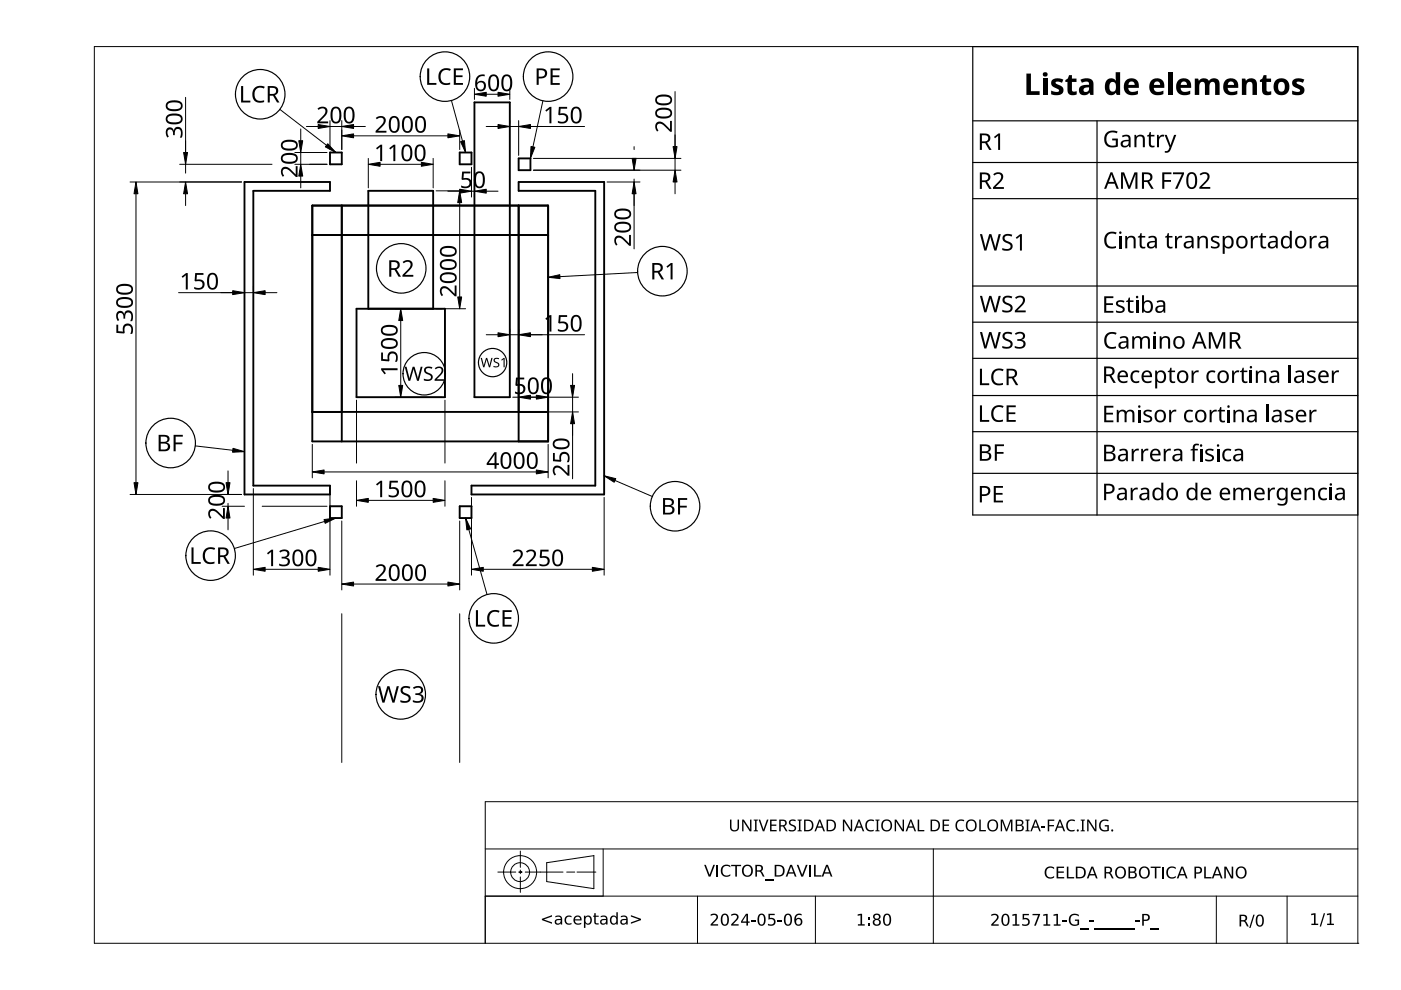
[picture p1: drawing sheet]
<svg xmlns="http://www.w3.org/2000/svg" width="297mm" height="210mm" viewBox="0 0 297 210" stroke-linecap="round" stroke-linejoin="round" font-family="sans-serif">
<g fill="none" stroke="#000" stroke-width=".4">
<path d="M51.8 38.6h18.2v1.9h-16.3v62.5h16.3v1.8h-18.2zM70 32.3h2.5v2.5h-2.5zM97.5 32.3h2.5v2.5h-2.5zM100.6 21.7h7.5v62.5h-7.5zM110 38.6h18.1v66.2h-28.1v-1.8h26.2v-62.5h-16.2zM110 33.6h2.5v2.5h-2.5zM66.2 43.6h50v50h-50zM66.2 49.8h50M72.5 43.6v50M110 43.6v50M75.6 65.5h18.7v18.7h-18.7zM78.1 65.5v-25h13.7v25"/>
<path d="M66.2 87.3h50M70 107.3h2.5v2.5h-2.5zM97.5 107.3h2.5v2.5h-2.5z"/>
</g>
<g fill="none" stroke="#000" stroke-width=".21">
<path d="M102.9 180h185M127.9 180v10M197.9 180v20M287.9 170h-185v30M102.9 190h185M105.6 184.9h3.7M110 184.9h.7M110.3 184.9h.1M110.3 180.4v3.5M110.3 184.5v.7M110.3 185.9v3.3M111.4 184.9h8"/>
<path d="M115.9 182.9l10-1.5v7l-10-1.5zM120.2 184.9h1.7M122.3 184.9h4M147.9 190v10M172.9 190v10M257.9 190v10M272.9 190v10M287.9 200h.1"/>
<circle cx="110.3" cy="184.9" r="2"/>
<circle cx="110.3" cy="184.9" r="3.5"/>
</g>
<g fill="#000">
<path d="M154.8 173.8h.3v1.6a.65 .65 0 0 0 .6 .6 .65 .65 0 0 0 .7-.6v-1.6h.3v1.6a.96 .96 0 0 1-1 .9 .96 .96 0 0 1-.9-.9zM157.3 173.8h.4l1.3 2v-2h.3v2.5h-.3l-1.4-2.1v2.1h-.3zM159.8 173.8h.9v.2h-.3v2l.3 .1v.2h-.9v-.2l.3-.1v-2h-.3zM160.8 173.8h.4l.7 2.1 .7-2.1h.3l-.9 2.5h-.3zM163.3 173.8h1.4v.2h-1.1v.8h1v.3h-1v.9h1.1v.3h-1.4zM167.4 174a1.18 1.18 0 0 1 1.3-.1l-.1 .2-.3-.1a.47 .47 0 0 0-.7 .3 .47 .47 0 0 0 .5 .6 .75 .75 0 0 1 .7 .9 .75 .75 0 0 1-1.1 .5l-.5-.1v-.3l.5 .1a.49 .49 0 0 0 .8-.3 .49 .49 0 0 0-.6-.6 .72 .72 0 0 1-.5-1.1zM169.1 173.8h.9v.2h-.3v2l.3 .1v.2h-.9v-.2l.3-.1v-2h-.3zM178.7 173.8h.4l1.3 2v-2h.3v2.5h-.4l-1.3-2.1v2.1h-.3zM183.8 174.1a1.39 1.39 0 0 1 1.5-.2l-.1 .2a1 1 0 0 0-1.4 1 1 1 0 0 0 1.4 .8v.3a1.3 1.3 0 0 1-1.6-.4 1.3 1.3 0 0 1 .2-1.7zM185.6 173.8h.9v.2h-.3v2l.3 .1v.2h-.9v-.2l.3-.1v-2h-.3zM189.7 173.8h.4l1.3 2v-2h.3v2.5h-.4l-1.3-2.1v2.1h-.3zM194.6 173.8h.3v2.2h1.1v.3h-1.4z"/>
<path d="M199.9 173.8h1.3v.2h-1v.8h1v.3h-1v.9h1v.3h-1.3zM202.9 174.1a1.39 1.39 0 0 1 1.6-.2l-.2 .2a1 1 0 0 0-1.4 1 1 1 0 0 0 1.5 .8v.3a1.3 1.3 0 0 1-1.7-.4 1.3 1.3 0 0 1 .2-1.7zM207.6 173.8h.3v2.2h1.1v.3h-1.4zM212.2 173.8h.4l.8 2 .8-2h.5v2.5h-.3v-2.2l-.9 2.2h-.2l-.8-2.2v2.2h-.3zM217.4 173.8h.9v.2h-.3v2l.3 .1v.2h-.9v-.2l.3-.1v-2h-.3zM220.8 175.2h.9v.3h-.9zM222.1 173.8h1.4v.2h-1v.9h1v.3h-1v1.1h-.4zM226.4 174.1a1.39 1.39 0 0 1 1.5-.2l-.1 .2a1 1 0 0 0-1.4 1 1 1 0 0 0 1.4 .8v.3a1.3 1.3 0 0 1-1.6-.4 1.3 1.3 0 0 1 .2-1.7zM229.1 173.8h.9v.2h-.3v2l.3 .1v.2h-.9v-.2l.3-.1v-2h-.3zM230.5 173.8h.4l1.3 2v-2h.3v2.5h-.4l-1.3-2.1v2.1h-.3zM233.4 174.1a1.6 1.6 0 0 1 1.7-.2l-.2 .3a1.03 1.03 0 0 0-1.5 .7 1.03 1.03 0 0 0 1.4 1.1v-.8h-.6v-.3h.9v1.3a1.36 1.36 0 0 1-1.8-.3 1.36 1.36 0 0 1 .1-1.8zM114.9 194.8l2.1-.8v.3l-1.7 .6 1.7 .7v.3l-2.1-.8z"/>
<path d="M119.9 194.4l.9-.3 .4 .1v.3a.72 .72 0 0 0-1 .1 .72 .72 0 0 0 0 1 .72 .72 0 0 0 1 .1v.3a1.01 1.01 0 0 1-1.4-.3 1.01 1.01 0 0 1 .1-1.3zM126 193.6h.3v.5h.6v.3h-.6v1.3l.6 .1v.2a.64 .64 0 0 1-.9-.6v-1h-.2v-.3h.2zM133.8 194l2.1 .8v.3l-2.1 .8v-.3l1.7-.7-1.7-.6zM149.3 183.4h.4l.7 2.1 .8-2.1h.4l-1 2.5h-.3zM150.7 193.9a.88 .88 0 0 1 1.1-.2 .88 .88 0 0 1 .3 1.1l-1 1.2h1.1v.2h-1.5v-.2l.6-.7a.92 .92 0 0 0 .4-1.2l-.5-.1-.5 .2zM153.1 183.7l.5-.3 .7-.1 .5 .3v.3a1.01 1.01 0 0 0-1.4-.1 1.01 1.01 0 0 0-.1 1.4 .98 .98 0 0 0 1.5 .1v.4a1.31 1.31 0 0 1-1.7-.2 1.31 1.31 0 0 1 0-1.8zM155 183.4h2.1v.2h-.9v2.3h-.3v-2.3h-.9zM155 193.9a.88 .88 0 0 1 1.1-.2 .88 .88 0 0 1 .4 1.1l-1.1 1.2h1.2v.2h-1.6v-.2l.6-.7a.93 .93 0 0 0 .4-1.2l-.4-.1-.6 .2zM159.3 195.2h.9v.2h-.9zM162.9 193.7h1.4v.3h-1.1v.6a.89 .89 0 0 1 1.2 .9 .89 .89 0 0 1-1.2 .8l-.4-.1v-.4a.7 .7 0 0 0 .9 .2 .7 .7 0 0 0 .3-.9l-.4-.2-.7 .1zM162.2 186.4h1.7v.3h-1.7zM164.9 195.2h.9v.2h-.9z"/>
<path d="M168.9 183.4h.4l.8 2.1 .8-2.1h.3l-.9 2.5h-.4zM172.6 183.4h.3v2.2h1.3v.3h-1.6zM181.8 193.9l1-.2v2.3h.5v.2h-1.4v-.2h.5v-1.9l-.6 .1zM184.1 194.5h.3v.4h-.3zM184.1 195.8h.3v.4h-.3zM210.2 193.9a.88 .88 0 0 1 1.1-.1 .88 .88 0 0 1 .3 1l-1 1.2h1.1v.3h-1.5v-.3l.6-.6a.92 .92 0 0 0 .4-1.3l-.5-.1-.5 .2zM214.6 193.9l1-.1v2.2h.5v.3h-1.4v-.3h.5v-1.9l-.6 .1zM216.8 193.8h1.3v.3h-1v.6a.89 .89 0 0 1 1.2 .8 .89 .89 0 0 1-1.3 .8l-.3-.1v-.3a.7 .7 0 0 0 .9 .1 .7 .7 0 0 0 .3-.9l-.4-.2-.7 .1zM218.9 193.8h1.6l-.9 2.5h-.3l.8-2.2h-1.2zM221.2 193.9l.9-.1v2.2h.6v.3h-1.5v-.3h.6v-1.9l-.6 .1zM223.4 193.9l.9-.1v2.2h.6v.3h-1.5v-.3h.6v-1.9l-.6 .1zM221.8 184l.5-.3h.6l.6 .2v.4a1.01 1.01 0 0 0-1.4-.1 1.01 1.01 0 0 0-.1 1.4 .98 .98 0 0 0 1.5 .1v.4a1.31 1.31 0 0 1-1.8-.3 1.31 1.31 0 0 1 .1-1.8z"/>
<path d="M224 183.7h1.6v.3h-1.2v.8h1.1v.3h-1.1v.9h1.2v.2h-1.6zM225.3 195.2h.9v.3h-.9zM226.2 183.7h.3v2.3h1.2v.2h-1.5zM226.9 194.1l.6-.3 .6-.1 .6 .3v.3a1.02 1.02 0 0 0-1.4-.1 1.02 1.02 0 0 0-.2 1.4 1.02 1.02 0 0 0 1.4 .3v-.7h-.6v-.2h.9v1a1.35 1.35 0 0 1-1.9-.1 1.35 1.35 0 0 1 0-1.8zM229 196.8h1.8v.3h-1.8zM231 195.2h.9v.3h-.9zM232 196.8h1.8v.3h-1.8zM233.7 196.8h1.8v.3h-1.8zM235.4 196.8h1.8v.3h-1.8zM237.1 196.8h1.8v.3h-1.8zM238.8 196.8h1.8v.3h-1.8zM240.8 195.2h.9v.3h-.9z"/>
<path d="M244 183.7h2.1v.3h-.9v2.2h-.3v-2.2h-.9zM243.9 196.8h1.8v.3h-1.8zM247.6 184l.5-.3h.6l.6 .2v.4a1.01 1.01 0 0 0-1.4-.1 1.01 1.01 0 0 0-.1 1.4 .98 .98 0 0 0 1.5 .1v.4a1.31 1.31 0 0 1-1.8-.3 1.31 1.31 0 0 1 .1-1.8zM255.3 183.7h.4v2.3h1.2v.2h-1.6zM259.6 183.7h.4l1.1 2.1v-2.1h.4v2.5h-.5l-1.1-2v2h-.3zM265.7 193.9h.3l-.9 2.9h-.2zM278 193.7l.9-.1v2.2h.6v.3h-1.5v-.3h.6v-1.9l-.6 .2zM280.7 193.6h.3l-.9 2.8h-.3zM281.3 193.7l1-.1v2.2h.5v.3h-1.4v-.3h.5v-1.9l-.6 .2z"/>
<path d="M165.2 173.8h.7a.72 .72 0 0 1 .9 .5 .72 .72 0 0 1-.5 .8l.7 1.2h-.4l-.6-1.1h-.5v1.1h-.3zM165.5 174v1h.4a.48 .48 0 0 0 .6-.5 .48 .48 0 0 0-.6-.5z"/>
<path d="M170.5 173.8h.7a1.25 1.25 0 0 1 1.3 1.3 1.25 1.25 0 0 1-1.3 1.2h-.7zM170.8 174v2h.3a.98 .98 0 0 0 1-.9 .98 .98 0 0 0-.9-1.1z"/>
<path d="M173.7 173.8h.2l1 2.5h-.3l-.3-.8h-1l-.3 .8h-.3zM173.8 174.1l-.4 1.1h.8z"/>
<path d="M175.3 173.8h.7a1.25 1.25 0 0 1 1.2 1.3 1.25 1.25 0 0 1-1.3 1.2h-.6zM175.6 174v2h.3a.98 .98 0 0 0 1-.9 .98 .98 0 0 0-.9-1.1z"/>
<path d="M182 173.8h.3l.9 2.5h-.3l-.3-.8h-1l-.3 .8h-.3zM182.1 174.1l-.4 1.1h.8z"/>
<path d="M187.1 174.1a1.25 1.25 0 0 1 1.7 0 1.25 1.25 0 0 1 .2 1.7 1.22 1.22 0 0 1-1.7 .3 1.22 1.22 0 0 1-.4-1.6zM187.4 174.2a1.04 1.04 0 0 0-.3 1.1 1.04 1.04 0 0 0 .9 .7 1.01 1.01 0 0 0 .8-1.1 1.01 1.01 0 0 0-1-.9z"/>
<path d="M193 173.8h.3l.9 2.5h-.3l-.3-.8h-1l-.3 .8h-.3zM193.1 174.1l-.4 1.1h.8z"/>
<path d="M197.3 173.8h.8a1.25 1.25 0 0 1 1.2 1.3 1.25 1.25 0 0 1-1.3 1.2h-.7zM197.6 174v2h.4a.98 .98 0 0 0 1-.9 .98 .98 0 0 0-1-1.1z"/>
<path d="M205.1 174.1a1.25 1.25 0 0 1 1.7 0 1.25 1.25 0 0 1 .1 1.7 1.22 1.22 0 0 1-1.7 .3 1.22 1.22 0 0 1-.4-1.6zM205.4 174.2a1.04 1.04 0 0 0-.3 1.1 1.04 1.04 0 0 0 .8 .7 1.01 1.01 0 0 0 .8-1.1 1.01 1.01 0 0 0-1-.9z"/>
<path d="M209.6 174.1a1.25 1.25 0 0 1 1.7 0 1.25 1.25 0 0 1 .2 1.7 1.22 1.22 0 0 1-1.7 .3 1.22 1.22 0 0 1-.4-1.6zM209.9 174.2a1.04 1.04 0 0 0-.3 1.1 1.04 1.04 0 0 0 .9 .7 1.01 1.01 0 0 0 .8-1.1 1.01 1.01 0 0 0-1-.9z"/>
<path d="M215.3 173.8h.7a.64 .64 0 0 1 1 .3 .64 .64 0 0 1-.5 .9 .67 .67 0 0 1 .6 .8 .67 .67 0 0 1-.9 .5h-.9zM215.7 175.1v.9h.5a.47 .47 0 0 0 .5-.5 .47 .47 0 0 0-.6-.4zM215.7 174v.8h.4a.43 .43 0 0 0 .6-.4 .43 .43 0 0 0-.6-.4z"/>
<path d="M219.4 173.8h.3l1 2.5h-.4l-.3-.8h-.9l-.3 .8h-.4zM219.6 174.1l-.4 1.1h.8z"/>
<path d="M224.6 173.8h.3l.9 2.5h-.3l-.3-.8h-1l-.3 .8h-.3zM224.7 174.1l-.4 1.1h.8z"/>
<path d="M117.7 194.2a.89 .89 0 0 1 1-.1 .89 .89 0 0 1 .5 .9v1h-.3v-.3a.66 .66 0 0 1-.9 .4 .66 .66 0 0 1-.4-.8 .66 .66 0 0 1 .8-.5h.5a.67 .67 0 0 0-1.2-.3zM118 195.2a.47 .47 0 0 0 .4 .7 .47 .47 0 0 0 .5-.6v-.2z"/>
<path d="M121.8 194.4a.88 .88 0 0 1 1.1-.2 .88 .88 0 0 1 .4 1h-1.4a.79 .79 0 0 0 .5 .6 .79 .79 0 0 0 .8-.2v.3a1.06 1.06 0 0 1-1.4-.1 1.06 1.06 0 0 1 0-1.4zM122.1 194.5l-.2 .4h1.1a.54 .54 0 0 0-.3-.5 .54 .54 0 0 0-.6 .1z"/>
<path d="M123.8 194.1h.3v.3a.77 .77 0 0 1 1-.2 .77 .77 0 0 1 .4 .9 .77 .77 0 0 1-.4 .9 .77 .77 0 0 1-1-.3v1h-.3zM124.3 194.5a.7 .7 0 0 0-.2 .9 .7 .7 0 0 0 .8 .3 .7 .7 0 0 0 .3-.9 .7 .7 0 0 0-.9-.3z"/>
<path d="M127.4 194.2a.89 .89 0 0 1 .9-.1 .89 .89 0 0 1 .5 .9v1h-.3v-.3a.66 .66 0 0 1-.8 .4 .66 .66 0 0 1-.4-.8 .66 .66 0 0 1 .8-.5h.4a.67 .67 0 0 0-1.1-.3zM127.6 195.2a.47 .47 0 0 0 .4 .7 .47 .47 0 0 0 .5-.6v-.2z"/>
<path d="M129.6 194.3l.7-.2 .4 .3v-1h.3v2.6h-.3v-.3a.81 .81 0 0 1-1.1 .2 .81 .81 0 0 1-.3-1zM129.8 194.5a.7 .7 0 0 0-.2 .9 .7 .7 0 0 0 .9 .3 .7 .7 0 0 0 .2-.9 .7 .7 0 0 0-.9-.3z"/>
<path d="M131.6 194.2a.89 .89 0 0 1 1-.1 .89 .89 0 0 1 .5 .9v1h-.3v-.3a.66 .66 0 0 1-.9 .4 .66 .66 0 0 1-.4-.8 .66 .66 0 0 1 .8-.5h.5a.67 .67 0 0 0-1.2-.3zM131.9 195.2a.47 .47 0 0 0 .4 .7 .47 .47 0 0 0 .5-.6v-.2z"/>
<path d="M153.2 193.9a.92 .92 0 0 1 1.1 0 .92 .92 0 0 1 .2 1.1 .94 .94 0 0 1-.8 1.3 .94 .94 0 0 1-.9-1.3l.1-.7zM153.4 194.1l-.2 .4a1.08 1.08 0 0 0 .5 1.5 1.31 1.31 0 0 0 .3-1.9l-.3-.1z"/>
<path d="M158.2 193.7h.4v1.7h.3v.3h-.3v.5h-.3v-.5h-1.2v-.4zM158.3 194l-.9 1.4h.9z"/>
<path d="M157.7 183.6a1.23 1.23 0 0 1 1.9 1 1.23 1.23 0 0 1-1.9 1 1.53 1.53 0 0 1 0-2zM158 183.7a1.02 1.02 0 0 0-.3 1.3 1.02 1.02 0 0 0 1.1 .6 1.02 1.02 0 0 0 .5-1.3 1.02 1.02 0 0 0-1.2-.6z"/>
<path d="M160.2 183.4h.7a.7 .7 0 0 1 .8 .4 .7 .7 0 0 1-.4 .9l.8 1.2h-.4l-.5-1-.3-.1h-.4v1.1h-.3zM160.5 183.6v.9h.4a.45 .45 0 0 0 .5-.4 .45 .45 0 0 0-.5-.5z"/>
<path d="M160.9 193.9a.92 .92 0 0 1 1.2 0 .92 .92 0 0 1 .2 1.1 .94 .94 0 0 1-.8 1.3 .94 .94 0 0 1-.9-1.3l.1-.7zM161.1 194.1l-.1 .4a1.08 1.08 0 0 0 .5 1.5 1.31 1.31 0 0 0 .3-1.9l-.3-.1z"/>
<path d="M164.3 183.4h.6a1.26 1.26 0 0 1 1.5 1.2 1.26 1.26 0 0 1-1.5 1.3h-.6zM164.6 183.6v2h.4a.97 .97 0 0 0 1-1 .97 .97 0 0 0-1-1z"/>
<path d="M166.5 193.9a.92 .92 0 0 1 1.2 0 .92 .92 0 0 1 .2 1.1 .94 .94 0 0 1-.8 1.3 .94 .94 0 0 1-.9-1.3l.1-.7zM166.7 194.1l-.1 .4a1.08 1.08 0 0 0 .5 1.5 1.31 1.31 0 0 0 .3-1.9l-.3-.1z"/>
<path d="M167.5 183.4h.4l1 2.5h-.4l-.2-.7h-1.1l-.3 .7h-.3zM167.7 183.7l-.4 1.2h.9z"/>
<path d="M168.8 194l.8-.3 .4 .1v.3a.78 .78 0 0 0-.9 0 .78 .78 0 0 0-.4 .8 .83 .83 0 0 1 1.3 .2 .83 .83 0 0 1-.4 1.2 .83 .83 0 0 1-1.1-.6l-.1-1zM168.8 195.4a.55 .55 0 0 0 1.1 0 .55 .55 0 0 0-1.1 0z"/>
<path d="M175.2 183.4h.3l1 2.5h-.4l-.2-.7h-1.1l-.2 .7h-.4zM175.3 183.7l-.4 1.2h.9z"/>
<path d="M185.3 193.9a.76 .76 0 0 1 1-.2 .76 .76 0 0 1 .3 1l-.4 .2a.76 .76 0 0 1 .5 1.1 .76 .76 0 0 1-1.2 .2 .69 .69 0 0 1-.5-.6 .69 .69 0 0 1 .6-.7l-.4-.2a.62 .62 0 0 1 .1-.8zM185.4 195.6a.51 .51 0 0 0 1 0 .51 .51 0 0 0-1 0zM185.4 194.4a.45 .45 0 0 0 .9 0 .45 .45 0 0 0-.9 0z"/>
<path d="M187.6 193.9a.92 .92 0 0 1 1.1 0 .92 .92 0 0 1 .2 1.1 .94 .94 0 0 1-.8 1.3 .94 .94 0 0 1-.9-1.3l.1-.7zM187.8 194.1l-.2 .4a1.08 1.08 0 0 0 .5 1.5 1.31 1.31 0 0 0 .3-1.9l-.3-.1z"/>
<path d="M212.7 193.9a.92 .92 0 0 1 1.1 0 .92 .92 0 0 1 .2 1.1 .94 .94 0 0 1-.8 1.3 .94 .94 0 0 1-.9-1.3l.1-.7zM212.9 194.1l-.2 .5a1.08 1.08 0 0 0 .5 1.5 1.31 1.31 0 0 0 .3-2l-.3-.1z"/>
<path d="M228.1 183.7h.7a1.26 1.26 0 0 1 1.4 1.3 1.26 1.26 0 0 1-1.4 1.2h-.7zM228.4 184v2h.4a.97 .97 0 0 0 1-1 .97 .97 0 0 0-1-1z"/>
<path d="M231.4 183.7h.4l.9 2.5h-.3l-.3-.6h-1.1l-.2 .6h-.4zM231.6 184.1l-.5 1.2h.9z"/>
<path d="M234.2 183.7h.7a.7 .7 0 0 1 .9 .5 .7 .7 0 0 1-.4 .9l.7 1.1h-.3l-.5-.9-.4-.1h-.4v1h-.3zM234.5 184v.9h.4a.45 .45 0 0 0 .5-.4 .45 .45 0 0 0-.5-.5z"/>
<path d="M236.8 184a1.23 1.23 0 0 1 1.9 1 1.23 1.23 0 0 1-1.9 1 1.53 1.53 0 0 1 0-2zM237.1 184.1a1.02 1.02 0 0 0-.3 1.3 1.02 1.02 0 0 0 1.1 .6 1.02 1.02 0 0 0 .5-1.3 1.02 1.02 0 0 0-1.2-.7z"/>
<path d="M239.3 183.7h.8a.61 .61 0 0 1 .8 .4 .61 .61 0 0 1-.4 .8 .7 .7 0 0 1 .5 .8 .7 .7 0 0 1-.8 .5h-.9zM239.6 185.1v.9h.5a.46 .46 0 0 0 .6-.5 .46 .46 0 0 0-.6-.4zM239.6 184v.8h.5a.39 .39 0 0 0 .5-.4 .39 .39 0 0 0-.5-.4z"/>
<path d="M242.2 193.8h.7a.75 .75 0 0 1 .9 .7 .75 .75 0 0 1-.9 .8h-.4v1h-.3zM242.5 194v1h.4a.47 .47 0 0 0 .5-.5 .47 .47 0 0 0-.5-.5z"/>
<path d="M241.9 184a1.23 1.23 0 0 1 1.9 1 1.23 1.23 0 0 1-1.9 1 1.53 1.53 0 0 1 0-2zM242.2 184.1a1.02 1.02 0 0 0-.4 1.3 1.02 1.02 0 0 0 1.2 .6 1.02 1.02 0 0 0 .4-1.3 1.02 1.02 0 0 0-1.1-.7z"/>
<path d="M250.5 183.7h.3l1 2.5h-.4l-.2-.6h-1.1l-.2 .6h-.4zM250.6 184.1l-.4 1.2h.9z"/>
<path d="M253.2 183.7h.8a.75 .75 0 0 1 .9 .8 .75 .75 0 0 1-.9 .7h-.4v1h-.4zM253.6 184v1h.4a.47 .47 0 0 0 .5-.5 .47 .47 0 0 0-.5-.5z"/>
<path d="M257.9 183.7h.4l.9 2.5h-.3l-.3-.6h-1.1l-.2 .6h-.4zM258.1 184.1l-.5 1.2h.9z"/>
<path d="M262.4 184a1.23 1.23 0 0 1 1.9 1 1.23 1.23 0 0 1-1.9 1 1.53 1.53 0 0 1 0-2zM262.7 184.1a1.02 1.02 0 0 0-.3 1.3 1.02 1.02 0 0 0 1.1 .6 1.02 1.02 0 0 0 .5-1.3 1.02 1.02 0 0 0-1.2-.7z"/>
<path d="M262.8 193.9h.8a.7 .7 0 0 1 .8 .5 .7 .7 0 0 1-.4 .9l.8 1.1h-.4l-.5-.9-.4-.1h-.4v1h-.3zM263.1 194.2v.9h.5a.45 .45 0 0 0 .5-.4 .45 .45 0 0 0-.5-.5z"/>
<path d="M266.6 194.1a.92 .92 0 0 1 1.1 0 .92 .92 0 0 1 .3 1.1 .94 .94 0 0 1-.9 1.3 .94 .94 0 0 1-.9-1.3l.1-.7zM266.8 194.3l-.2 .4a1.08 1.08 0 0 0 .5 1.5 1.31 1.31 0 0 0 .3-1.9l-.3-.1z"/>
<circle cx="228.5" cy="176.1" r=".22"/>
<circle cx="235.8" cy="176.1" r=".22"/>
</g>
<path d="M152.1 183.4v2.5M171.8 183.4v2.5M246.6 183.7v2.5" fill="none" stroke="#000" stroke-width=".34"/>
<path d="M20 9.9h267.9v190.1h-267.9z" fill="none" stroke="#000" stroke-width=".21"/>
<g fill="#000">
<path d="M223.1 17a2.19 2.19 0 0 1 2.3-.1l-.2 .7a1.1 1.1 0 0 0-1.4-.1 1.2 1.2 0 0 0 1.1 .7 1.1 1.1 0 0 1 .5 1.4 1.1 1.1 0 0 1-1.4 .6l-1.1-.2v-.8a1.36 1.36 0 0 0 1.6 .1 1.56 1.56 0 0 0-1.2-.9 .97 .97 0 0 1-.2-1.4zM226.7 15.9h.6v.8h.9v.7h-.9v1.6a.59 .59 0 0 0 .4 .5 .59 .59 0 0 0 .6-.2v.7a1.21 1.21 0 0 1-1.3 .2 1.21 1.21 0 0 1-.7-1.2v-1.6h-.4v-.4l.5-.3zM267.9 15.9h.6v.8h1v.7h-1v1.6a.59 .59 0 0 0 .4 .5 .59 .59 0 0 0 .6-.2v.7a1.21 1.21 0 0 1-1.3 .2 1.21 1.21 0 0 1-.6-1.2v-1.6h-.5v-.4l.5-.3zM274.1 17a2.19 2.19 0 0 1 2.4-.1l-.2 .7a1.1 1.1 0 0 0-1.4-.1 1.2 1.2 0 0 0 1.1 .7 1.1 1.1 0 0 1 .5 1.4 1.1 1.1 0 0 1-1.4 .6l-1.1-.2v-.8a1.36 1.36 0 0 0 1.6 .1 1.56 1.56 0 0 0-1.2-.9 .97 .97 0 0 1-.3-1.4zM210.7 29l1-.7h.3v3.5h-.4v-3.1l-.6 .6zM217.6 15.6h1v3.7h1.8v.8h-2.8zM221.1 16.7h1v3.4h-1zM234.6 28.2a2.23 2.23 0 0 1 2.4-.3l-.2 .4a1.44 1.44 0 0 0-2.2 1 1.44 1.44 0 0 0 2 1.5v-1h-.8v-.4h1.2v1.7l-.3 .1a1.86 1.86 0 0 1-2.3-.6 1.86 1.86 0 0 1 .2-2.4zM240.5 28.6h.4v.4a1 1 0 0 1 1.1-.4 1 1 0 0 1 .7 .9v1.7h-.4v-1.7a.7 .7 0 0 0-.9-.6 .7 .7 0 0 0-.4 1v1.3h-.5zM243.8 28h.2v.6h.8v.3h-.8v1.5l.2 .5h.6v.3a.8 .8 0 0 1-1.2-.7v-1.6h-.4v-.2l.4-.1zM245.3 28.6h.4v.5l.5-.5h.6v.4h-.5a.84 .84 0 0 0-.6 .8v1.4h-.4zM246.9 28.6h.5l.8 2.2 .7-2.2h.5l-1.1 3a1 1 0 0 1-1.3 .8v-.4l.6-.1 .4-.7z"/>
<path d="M247.6 15.3h1v4.8h-1zM253.3 16.7h.7l.2 .4a1.44 1.44 0 0 1 2.2 0 1.22 1.22 0 0 1 1.4-.4 1.22 1.22 0 0 1 .8 1.2v2.2h-1v-2a.62 .62 0 0 0-.6-.8 .62 .62 0 0 0-.6 .8v2h-.9v-2a.64 .64 0 0 0-.7-.8 .64 .64 0 0 0-.5 .9v1.9h-1zM263.3 16.7h.7l.1 .4a1.32 1.32 0 0 1 1.5-.4 1.32 1.32 0 0 1 .9 1.2v2.2h-.9v-2a.67 .67 0 0 0-.8-.8 .67 .67 0 0 0-.5 .9l-.1 1.9h-.9zM207.8 49.6h.4l.7 3 .8-3h.5l.8 3 .7-3h.5l-.9 3.5h-.5l-.8-2.9-.9 2.9h-.4zM210.6 36.9a1.16 1.16 0 0 1 1.3-.4 1.16 1.16 0 0 1 .8 1.2l-.3 .6-1.3 1.4h1.7v.4h-2.3v-.4l1.1-1.1a.98 .98 0 0 0 .3-1.7h-.5l-.6 .3zM212.7 50a1.65 1.65 0 0 1 1.9-.2l-.1 .4a1.01 1.01 0 0 0-1.5 .2 1.31 1.31 0 0 0 1.2 1 .97 .97 0 0 1 .4 1.2 .97 .97 0 0 1-1.1 .6l-1-.2v-.4a1.24 1.24 0 0 0 1.8-.2 1.06 1.06 0 0 0-1.1-1 .95 .95 0 0 1-.5-1.4zM215.4 50.4l.9-.8h.4v3.5h-.5l.1-3-.7 .6zM234.6 49.6a1.95 1.95 0 0 1 2.1-.3l-.1 .4a1.36 1.36 0 0 0-1.7 .1 1.36 1.36 0 0 0-.2 1.7 1.32 1.32 0 0 0 1.9 .7v.4a1.77 1.77 0 0 1-2.1-.4 1.77 1.77 0 0 1-.3-2zM237.7 36.5h.6l1.1 2.9 1.1-2.9h.7v3.5h-.5l.1-3-1.2 3h-.4l-1.1-3v3h-.4zM238.6 50h.3l.1 .4a1 1 0 0 1 1.1-.4 1 1 0 0 1 .7 .9v1.8h-.4v-1.7a.7 .7 0 0 0-.9-.6 .7 .7 0 0 0-.5 .9v1.4h-.4zM241.8 49.4h.3v.6h.7v.4h-.7v1.5l.2 .4h.5v.3a.8 .8 0 0 1-1.2-.7v-1.5h-.3v-.2l.3-.2zM246.4 36.5h2v.4h-1.5v1.3h1.4v.4h-1.4v1.4h-.5z"/>
<path d="M247.6 49.4h.2v.6h.8v.4h-.8v1.5l.3 .4h.5v.3a.8 .8 0 0 1-1.2-.7v-1.5h-.4v-.2l.4-.2zM248.7 36.5h2.3v.4l-1.4 3.1h-.5l1.5-3.1h-1.9zM249.1 50h.4v.5l.5-.4 .7-.1-.1 .4h-.5a.84 .84 0 0 0-.5 .9v1.4h-.5zM253.9 50h.3l.1 .4a1 1 0 0 1 1.1-.4 1 1 0 0 1 .7 .9v1.8h-.4v-1.7a.7 .7 0 0 0-.9-.6 .7 .7 0 0 0-.5 .9v1.4h-.4zM254.3 36.9a1.16 1.16 0 0 1 1.4-.4 1.16 1.16 0 0 1 .7 1.2l-.3 .6-1.3 1.3h1.8v.4h-2.3v-.3l1.1-1.1a.98 .98 0 0 0 .3-1.7h-.5l-.6 .3zM256.9 50.3a1.54 1.54 0 0 1 1.6-.1l-.1 .3-.7-.2-.5 .2v.3l.6 .4a.79 .79 0 0 1 .8 .9 .79 .79 0 0 1-1 .6l-.9-.2v-.4l.5 .2a.63 .63 0 0 0 1-.4l-.7-.4a.78 .78 0 0 1-.6-1.2zM265.2 50h.3l.1 .5 .5-.4 .6-.1v.4h-.5a.84 .84 0 0 0-.6 .9v1.4h-.4zM267.4 49.4h.3v.6h.7v.4h-.7v1.5l.2 .4h.6v.3a.8 .8 0 0 1-1.3-.7v-1.5h-.3v-.2l.4-.2zM277.7 50h.3l.1 .5 .5-.4 .6-.1-.1 .4h-.4a.84 .84 0 0 0-.6 .9v1.4h-.4zM207.8 62.7h.4l.7 3 .8-3h.5l.8 3 .7-3h.5l-.9 3.5h-.5l-.8-3-.9 3h-.4zM207.8 70.4h.4l.7 3 .8-3h.5l.8 3 .7-3h.5l-.9 3.5h-.5l-.8-3-.9 3h-.4zM210.6 78.6a1.95 1.95 0 0 1 2.2-.3l-.2 .4a1.36 1.36 0 0 0-1.7 .2 1.36 1.36 0 0 0-.2 1.6 1.32 1.32 0 0 0 2 .7v.4a1.77 1.77 0 0 1-2.1-.3 1.77 1.77 0 0 1-.3-2.1z"/>
<path d="M212.7 63.1a1.65 1.65 0 0 1 1.9-.2l-.1 .4a1.01 1.01 0 0 0-1.5 .2 1.31 1.31 0 0 0 1.2 1 .97 .97 0 0 1 .4 1.2 .97 .97 0 0 1-1.1 .6l-1-.2v-.4a1.24 1.24 0 0 0 1.8-.2 1.06 1.06 0 0 0-1.1-1 .95 .95 0 0 1-.5-1.4zM212.7 70.7a1.65 1.65 0 0 1 1.9-.2l-.1 .4a1.01 1.01 0 0 0-1.5 .2 1.31 1.31 0 0 0 1.2 1.1 .97 .97 0 0 1 .4 1.2 .97 .97 0 0 1-1.1 .5l-1-.1v-.4a1.24 1.24 0 0 0 1.8-.3 1.06 1.06 0 0 0-1.1-.9 .95 .95 0 0 1-.5-1.5zM215.2 70.7a1.25 1.25 0 0 1 1.2-.4 1.25 1.25 0 0 1 .9 .9 .85 .85 0 0 1-.7 .9 .93 .93 0 0 1 .9 1 .93 .93 0 0 1-1.1 .8l-1.3-.2v-.4a1.24 1.24 0 0 0 1.9-.3 .71 .71 0 0 0-1-.7h-.3v-.4a.81 .81 0 0 0 .8-.1 .81 .81 0 0 0 .4-.8 1.02 1.02 0 0 0-1.5 0zM215.2 63.1a1.16 1.16 0 0 1 1.3-.4 1.16 1.16 0 0 1 .8 1.1l-.3 .7-1.3 1.3h1.8v.4h-2.3v-.3l1.1-1.2a.98 .98 0 0 0 .2-1.6h-.4l-.7 .3zM234.6 70.9a1.95 1.95 0 0 1 2.1-.3l-.1 .4a1.36 1.36 0 0 0-1.7 .1 1.36 1.36 0 0 0-.2 1.7 1.32 1.32 0 0 0 1.9 .6v.4a1.77 1.77 0 0 1-2.1-.3 1.77 1.77 0 0 1-.3-2.1zM234.1 62.8h2v.4h-1.5v1.1h1.4v.4h-1.4v1.2h1.5v.4h-2zM236.7 63.9a1.54 1.54 0 0 1 1.7-.1l-.1 .4-.7-.2-.6 .2 .1 .3 .6 .3a.79 .79 0 0 1 .8 .9 .79 .79 0 0 1-1.1 .7l-.8-.2v-.4l.4 .2a.63 .63 0 0 0 1-.5l-.6-.4a.78 .78 0 0 1-.7-1.2zM239.3 63.1h.3v.6h.7v.3h-.7v1.5l.2 .5 .5-.1v.4a.8 .8 0 0 1-1.2-.8v-1.5h-.3v-.2l.3-.2zM240.1 71.3h.3l.1 .4a.99 .99 0 0 1 1.6 0 .93 .93 0 0 1 1-.4 .93 .93 0 0 1 .7 .9v1.7h-.4v-1.7a.64 .64 0 0 0-.8-.6 .64 .64 0 0 0-.5 .9v1.4h-.4v-1.7a.66 .66 0 0 0-.8-.6 .66 .66 0 0 0-.4 1v1.3h-.4zM245.9 71.3h.3l.1 .4a1 1 0 0 1 1.1-.4 1 1 0 0 1 .7 .9v1.7h-.4v-1.7a.7 .7 0 0 0-.9-.6 .7 .7 0 0 0-.5 1v1.3h-.4zM252.6 78.6h.4l.1 .4 .4-.4 .7-.1-.1 .4h-.5a.84 .84 0 0 0-.5 .9v1.4h-.5zM256.3 70.4h.6l1.1 2.9 1.1-2.9h.7v3.5h-.5l.1-3-1.2 3h-.4l-1.1-3v3h-.4z"/>
<path d="M261.2 78.6h.4v.4l.5-.4 .6-.1v.4h-.5a.84 .84 0 0 0-.5 .9v1.4h-.5zM282.4 78.6h.3l.1 .4 .5-.4 .6-.1v.4h-.5a.84 .84 0 0 0-.6 .9v1.4h-.4zM207.8 78.2h.4v3.1h1.5v.4h-1.9zM207.8 86h.4v3h1.5v.4h-1.9zM210.9 94.2h2v.4h-1.5v1.2h1.4v.4h-1.4v1.5h-.5zM210.6 86.4a1.95 1.95 0 0 1 2.2-.3l-.2 .4a1.36 1.36 0 0 0-1.7 .1 1.36 1.36 0 0 0-.2 1.7 1.32 1.32 0 0 0 2 .7v.3a1.77 1.77 0 0 1-2.1-.3 1.77 1.77 0 0 1-.3-2zM213.4 86h2v.3h-1.5v1.1h1.4v.4h-1.4v1.3h1.5v.3h-2zM234.1 86h2v.4h-1.5v1.1h1.4v.4h-1.4v1.2h1.5v.4h-2zM236.8 86.9h.3l.1 .4a.99 .99 0 0 1 1.6 0 .93 .93 0 0 1 1.1-.4 .93 .93 0 0 1 .6 .9v1.7h-.4v-1.7a.64 .64 0 0 0-.8-.6 .64 .64 0 0 0-.4 .9v1.4h-.5v-1.7a.66 .66 0 0 0-.8-.6 .66 .66 0 0 0-.4 1v1.3h-.4zM240 78.9l.5-.3 .6-.1 .5 .2-.1 .3a.97 .97 0 0 0-1.4 .7 .97 .97 0 0 0 .9 1.2l.5-.2v.4a1.31 1.31 0 0 1-1.5-.2 1.31 1.31 0 0 1-.2-1.6zM239.9 95.2h.4l.1 .4 .4-.4h.7l-.1 .3h-.5a.84 .84 0 0 0-.5 .9v1.4h-.5zM242 95.2h.3l.1 .4 .4-.4h.7l-.1 .3h-.4a.84 .84 0 0 0-.6 .9v1.4h-.4z"/>
<path d="M242.6 87.1a1.54 1.54 0 0 1 1.6-.1l-.1 .4-.7-.2-.5 .2v.3l.6 .3a.79 .79 0 0 1 .8 .9 .79 .79 0 0 1-1 .7l-.9-.2v-.4l.5 .2a.63 .63 0 0 0 1-.4l-.7-.5a.78 .78 0 0 1-.6-1.2zM246.7 95.2h.4v.4l.5-.4h.7l-.1 .3h-.5a.84 .84 0 0 0-.5 .9v1.4h-.5zM248.1 78h.3v.6h.7v.3h-.7v1.5l.2 .5 .6-.1v.4a.8 .8 0 0 1-1.2-.8v-1.5h-.4v-.2l.4-.2zM247.9 86.9h.3l.1 .5 .5-.5h.6v.4h-.5a.84 .84 0 0 0-.6 .8v1.4h-.4zM251.3 87.2l.5-.3h.6l.5 .1-.1 .4a.97 .97 0 0 0-1.4 .6 .97 .97 0 0 0 1 1.2l.5-.1v.3a1.31 1.31 0 0 1-1.6-.2 1.31 1.31 0 0 1-.2-1.6zM253.1 94.3l.4-.2h.5h.2l-.1 .4a.55 .55 0 0 0-.7 0 .55 .55 0 0 0-.1 .7h.7v.3h-.7v2.3h-.4v-2.3h-.5v-.2l.5-.1zM256.1 78.9l.5-.3 .6-.1 .5 .2-.1 .3a.97 .97 0 0 0-1.4 .7 .97 .97 0 0 0 .9 1.2l.5-.2v.4a1.31 1.31 0 0 1-1.5-.2 1.31 1.31 0 0 1-.2-1.6zM255.7 95.4a1.54 1.54 0 0 1 1.6-.1l-.1 .3-.7-.1-.5 .2v.3l.6 .3a.79 .79 0 0 1 .8 .9 .79 .79 0 0 1-1 .6l-.9-.1v-.4l.5 .1a.63 .63 0 0 0 1-.4l-.7-.4a.78 .78 0 0 1-.6-1.2zM256.5 86.9h.3l.1 .5 .4-.5h.7l-.1 .4h-.4a.84 .84 0 0 0-.6 .8v1.4h-.4zM258.7 86.3h.3v.6h.7v.3h-.7v1.6l.2 .4h.5v.3a.8 .8 0 0 1-1.2-.7v-1.6h-.3v-.2l.3-.1zM259.5 95.5l.5-.3 .6-.1 .5 .2-.2 .3a.97 .97 0 0 0-1.3 .7 .97 .97 0 0 0 .9 1.2l.5-.2v.4a1.31 1.31 0 0 1-1.6-.2 1.31 1.31 0 0 1-.2-1.6zM261.5 86.9h.4v.4a1 1 0 0 1 1.1-.4 1 1 0 0 1 .7 .9v1.7h-.4v-1.6a.7 .7 0 0 0-.9-.7 .7 .7 0 0 0-.5 1v1.3h-.4z"/>
<path d="M263.4 78h.3v.6h.8v.3h-.8v1.5l.2 .5 .6-.1v.4a.8 .8 0 0 1-1.2-.8v-1.5h-.4v-.2l.4-.2zM266.3 78.6h.3l.1 .3a1 1 0 0 1 1.1-.3 1 1 0 0 1 .7 .9v1.7h-.5v-1.7a.7 .7 0 0 0-.8-.6 .7 .7 0 0 0-.5 .9v1.4h-.4zM272.5 87.1a1.54 1.54 0 0 1 1.7-.1l-.2 .4-.7-.2-.5 .2v.3l.7 .3a.79 .79 0 0 1 .7 .9 .79 .79 0 0 1-1 .7l-.8-.2v-.4l.4 .2a.63 .63 0 0 0 1-.4l-.6-.5a.78 .78 0 0 1-.7-1.2zM277.6 86.9h.4v.5l.5-.5h.7l-.1 .4h-.5a.84 .84 0 0 0-.5 .8v1.4h-.5zM277.3 78.8a1.54 1.54 0 0 1 1.6-.1l-.1 .3-.7-.1-.5 .2v.3l.6 .3a.79 .79 0 0 1 .8 .9 .79 .79 0 0 1-1.1 .6l-.8-.1v-.4l.4 .1a.63 .63 0 0 0 1.1-.4l-.7-.4a.78 .78 0 0 1-.6-1.2zM210.7 103h1.9v.4h-1.5v1.1h1.5v.4h-1.5v1.2h1.5v.4h-1.9zM239.7 103.4h.4v.5l.5-.4 .7-.1-.1 .4h-.5a.84 .84 0 0 0-.5 .8v1.4h-.5zM261.5 103.4h.3l.1 .4a.99 .99 0 0 1 1.6 0 .93 .93 0 0 1 1.1-.4 .93 .93 0 0 1 .6 .9v1.7h-.4v-1.6a.64 .64 0 0 0-.7-.7 .64 .64 0 0 0-.5 .9v1.4h-.5v-1.6a.66 .66 0 0 0-.8-.6 .66 .66 0 0 0-.4 .9v1.3h-.4zM268.8 103.4h.4v.5l.5-.4 .6-.1v.4h-.5a.84 .84 0 0 0-.6 .8v1.4h-.4zM276.6 103.4h.3l.1 .4a1 1 0 0 1 1.1-.4 1 1 0 0 1 .7 .9v1.7h-.4v-1.6a.7 .7 0 0 0-.9-.7 .7 .7 0 0 0-.5 1v1.3h-.4zM279.8 103.7l.5-.3h.6l.5 .1-.2 .4a.97 .97 0 0 0-1.3 .6 .97 .97 0 0 0 .9 1.2l.5-.1v.4a1.31 1.31 0 0 1-1.6-.3 1.31 1.31 0 0 1-.2-1.5z"/>
<path d="M270.5 17.1a1.77 1.77 0 0 1 2.4 0 1.77 1.77 0 0 1 .1 2.4 1.77 1.77 0 0 1-2.4 .4 2.1 2.1 0 0 1-.1-2.8zM271.2 17.5a1.32 1.32 0 0 0 .3 1.9 .87 .87 0 0 0 .9-1.3 .71 .71 0 0 0-.4-.7 .71 .71 0 0 0-.8 .1z"/>
<path d="M207.7 28.3h1a1 1 0 0 1 1.2 .7 1 1 0 0 1-.6 1.2l.9 1.6h-.5l-.8-1.5h-.7v1.5h-.5zM208.2 28.7v1.3h.5a.67 .67 0 0 0 .8-.7 .67 .67 0 0 0-.8-.6z"/>
<path d="M207.7 36.6h1a1 1 0 0 1 1.2 .7 1 1 0 0 1-.6 1.2l.9 1.6h-.5l-.8-1.5h-.7v1.5h-.5zM208.2 36.9v1.3h.5a.67 .67 0 0 0 .8-.6 .67 .67 0 0 0-.8-.7z"/>
<path d="M229.1 16.9a1.97 1.97 0 0 1 2.6 .4l.1 2.8h-.6l-.2-.4a1.15 1.15 0 0 1-1.8 .3 1.15 1.15 0 0 1 .2-1.8l1.5-.2a.62 .62 0 0 0-.3-.7 .62 .62 0 0 0-.7 .1l-.5 .1zM229.8 18.8a.54 .54 0 0 0 .2 .7 .54 .54 0 0 0 .8-.3l.1-.7z"/>
<path d="M234.8 16.9a1.27 1.27 0 0 1 1.8 .2l-.1-1.8h1v4.8h-.7l-.2-.4a1.29 1.29 0 0 1-1.5 .4 1.29 1.29 0 0 1-.8-1.3v-1.2zM235.5 17.5a1.32 1.32 0 0 0 .2 1.9 .76 .76 0 0 0 .9-1 .75 .75 0 0 0-.2-.9 .75 .75 0 0 0-.9 0z"/>
<path d="M237.9 28.8a1.07 1.07 0 0 1 1.1-.3 1.07 1.07 0 0 1 .7 .9v1.8h-.3l-.1-.4a.85 .85 0 0 1-1.3 .4 .85 .85 0 0 1 .1-1.4l1.2-.2a.61 .61 0 0 0-.2-.6 .61 .61 0 0 0-.7 0l-.4 .1zM238.2 30.2l-.1 .1a.55 .55 0 0 0 .3 .7 .55 .55 0 0 0 .7-.3l.2-.8z"/>
<path d="M238.7 17.1a1.64 1.64 0 0 1 2-.3 1.64 1.64 0 0 1 .8 1.8h-2.3a.95 .95 0 0 0 1.5 .8l.6-.2v.7a1.96 1.96 0 0 1-3-.9v-1zM239.4 17.5l-.2 .5h1.4a.66 .66 0 0 0-.4-.7 .66 .66 0 0 0-.8 .2z"/>
<path d="M242.1 36.5h1a1 1 0 0 1 1.2 .7 1 1 0 0 1-.7 1.3l1 1.5h-.5l-.9-1.4h-.6v1.4h-.5zM242.6 36.9v1.3h.5a.67 .67 0 0 0 .8-.6 .67 .67 0 0 0-.8-.7z"/>
<path d="M244.1 17.1a1.64 1.64 0 0 1 2-.3 1.64 1.64 0 0 1 .8 1.8h-2.3a.95 .95 0 0 0 1.5 .8l.6-.2v.7a1.96 1.96 0 0 1-3-.9v-1zM244.8 17.5l-.2 .5h1.4a.66 .66 0 0 0-.4-.7 .66 .66 0 0 0-.8 .2z"/>
<path d="M249.8 17.1a1.64 1.64 0 0 1 2-.3 1.64 1.64 0 0 1 .7 1.8h-2.2a.95 .95 0 0 0 1.5 .8l.6-.2v.7a1.96 1.96 0 0 1-3-.9v-1zM250.5 17.5l-.2 .5h1.4a.66 .66 0 0 0-.4-.7 .66 .66 0 0 0-.8 .2z"/>
<path d="M252 36.7a1.16 1.16 0 0 1 1.3 0 1.16 1.16 0 0 1 .5 1.2 1.69 1.69 0 0 1-1 2.2 1.27 1.27 0 0 1-1.3-1.6l.1-1.2zM252.2 37.1a2.16 2.16 0 0 0 .3 2.6 .82 .82 0 0 0 .9-1.1 1.35 1.35 0 0 0-.7-1.7z"/>
<path d="M259.8 17.1a1.64 1.64 0 0 1 2-.3 1.64 1.64 0 0 1 .7 1.8h-2.2a.95 .95 0 0 0 1.5 .8l.5-.2v.7a1.96 1.96 0 0 1-2.9-.9v-1zM260.5 17.5l-.2 .5h1.3a.66 .66 0 0 0-.3-.7 .66 .66 0 0 0-.8 .2z"/>
<path d="M235.4 36.5h.4l1.4 3.5h-.5l-.4-1h-1.4l-.4 1h-.4zM235.6 37l-.5 1.6h1.1z"/>
<path d="M243.5 50.2a1.07 1.07 0 0 1 1.1-.2 1.07 1.07 0 0 1 .7 .9v1.8h-.3l-.1-.4a.85 .85 0 0 1-1.3 .3 .85 .85 0 0 1 .1-1.4l1.2-.1a.61 .61 0 0 0-.3-.7 .61 .61 0 0 0-.7 0l-.3 .1zM243.7 51.6v.1a.55 .55 0 0 0 .2 .7 .55 .55 0 0 0 .8-.2l.2-.8z"/>
<path d="M251.2 50.2a1.07 1.07 0 0 1 1.2-.2 1.07 1.07 0 0 1 .7 .9v1.8h-.3l-.1-.4a.85 .85 0 0 1-1.4 .3 .85 .85 0 0 1 .1-1.4l1.2-.1a.61 .61 0 0 0-.2-.7 .61 .61 0 0 0-.7 0l-.3 .1zM251.5 51.6l-.1 .1a.55 .55 0 0 0 .3 .7 .55 .55 0 0 0 .7-.2l.2-.8z"/>
<path d="M259.2 50h.4v.4a1.09 1.09 0 0 1 1.4-.3 1.09 1.09 0 0 1 .6 1.2 1.11 1.11 0 0 1-.6 1.3 1.11 1.11 0 0 1-1.4-.3l.1 1.5h-.5zM259.8 50.6l-.1 .4a.9 .9 0 0 0 .9 1.3 1.1 1.1 0 0 0 .5-1 1.1 1.1 0 0 0-.7-1z"/>
<path d="M262.4 50.3a1.32 1.32 0 0 1 2.1 .7 1.32 1.32 0 0 1-1.4 1.7 1.41 1.41 0 0 1-.7-2.4zM262.8 50.5a1.02 1.02 0 0 0-.3 1.2 1.02 1.02 0 0 0 1.1 .6 1.01 1.01 0 0 0 .5-1.2 1.01 1.01 0 0 0-1.1-.7z"/>
<path d="M269.1 50.2a1.07 1.07 0 0 1 1.1-.2 1.07 1.07 0 0 1 .7 .9v1.8h-.3l-.1-.4a.85 .85 0 0 1-1.3 .3 .85 .85 0 0 1 .1-1.4l1.2-.1a.61 .61 0 0 0-.2-.7 .61 .61 0 0 0-.8 0l-.3 .1zM269.3 51.6v.1a.55 .55 0 0 0 .3 .7 .55 .55 0 0 0 .7-.2l.2-.8z"/>
<path d="M272 50.2a1.1 1.1 0 0 1 1.5 .2v-1.5h.4v3.8h-.4v-.4a1.09 1.09 0 0 1-1.4 .3 1.09 1.09 0 0 1-.5-1.3v-.5zM272.3 50.5a1.05 1.05 0 0 0-.3 1.1 1.05 1.05 0 0 0 .9 .7 1.14 1.14 0 0 0 0-1.9z"/>
<path d="M274.9 50.3a1.32 1.32 0 0 1 2.1 .7 1.32 1.32 0 0 1-1.4 1.7 1.41 1.41 0 0 1-.7-2.4zM275.3 50.5a1.02 1.02 0 0 0-.3 1.2 1.02 1.02 0 0 0 1.1 .6 1.01 1.01 0 0 0 .5-1.2 1.01 1.01 0 0 0-1.2-.7z"/>
<path d="M279.8 50.2a1.07 1.07 0 0 1 1.1-.2 1.07 1.07 0 0 1 .7 .9v1.8h-.3l-.1-.4a.85 .85 0 0 1-1.3 .3 .85 .85 0 0 1 .1-1.4l1.2-.1a.61 .61 0 0 0-.2-.7 .61 .61 0 0 0-.7 0l-.4 .1zM280.1 51.6l-.1 .1a.55 .55 0 0 0 .3 .7 .55 .55 0 0 0 .7-.2l.2-.8z"/>
<path d="M234.1 77.7h.9a1 1 0 0 1 1.3 .7 1 1 0 0 1-.7 1.2l1 1.6h-.5l-.9-1.5h-.7v1.5h-.4zM234.5 78.1v1.3h.5a.67 .67 0 0 0 .9-.7 .67 .67 0 0 0-.9-.6z"/>
<path d="M237.4 71.5a1.07 1.07 0 0 1 1.1-.3 1.07 1.07 0 0 1 .7 .9v1.8h-.3l-.1-.4a.85 .85 0 0 1-1.3 .4 .85 .85 0 0 1 .1-1.4l1.2-.2a.61 .61 0 0 0-.2-.6 .61 .61 0 0 0-.7 0l-.4 .1zM237.7 72.9l-.1 .1a.55 .55 0 0 0 .3 .7 .55 .55 0 0 0 .7-.3l.2-.8z"/>
<path d="M242.1 62.6h.5l-.1 1.4a1.1 1.1 0 0 1 1.4-.2 1.1 1.1 0 0 1 .5 1.2 1.11 1.11 0 0 1-.5 1.2 1.11 1.11 0 0 1-1.4-.2l-.1 .3h-.3zM242.8 64.1l-.2 .6a.83 .83 0 0 0 .1 1.1 .83 .83 0 0 0 1 .1 1.24 1.24 0 0 0-.2-1.9z"/>
<path d="M245.2 63.9a1.07 1.07 0 0 1 1.2-.3 1.07 1.07 0 0 1 .7 .9v1.8h-.4v-.4a.85 .85 0 0 1-1.4 .3 .85 .85 0 0 1 .1-1.3l1.2-.2a.61 .61 0 0 0-.2-.6 .61 .61 0 0 0-.7 0l-.3 .1zM245.5 65.3l-.1 .1a.55 .55 0 0 0 .3 .6 .55 .55 0 0 0 .7-.2l.2-.8z"/>
<path d="M249.1 71.6a1.32 1.32 0 0 1 2.1 .7 1.32 1.32 0 0 1-1.4 1.7 1.41 1.41 0 0 1-.7-2.4zM249.5 71.8a1.02 1.02 0 0 0-.3 1.2 1.02 1.02 0 0 0 1.1 .5 1.01 1.01 0 0 0 .4-1.2 1.01 1.01 0 0 0-1.1-.6z"/>
<path d="M249.9 78.9a1.32 1.32 0 0 1 2.1 .6 1.32 1.32 0 0 1-1.4 1.7 1.41 1.41 0 0 1-.7-2.3zM250.3 79a1.02 1.02 0 0 0-.3 1.2 1.02 1.02 0 0 0 1.1 .6 1.01 1.01 0 0 0 .4-1.2 1.01 1.01 0 0 0-1.1-.7z"/>
<path d="M254.1 70.4h.4l1.3 3.5h-.4l-.5-1.1h-1.3l-.5 1.1h-.4zM254.3 70.9l-.6 1.5h1.1z"/>
<path d="M258.4 78.9a1.32 1.32 0 0 1 2.1 .6 1.32 1.32 0 0 1-1.4 1.7 1.41 1.41 0 0 1-.7-2.3zM258.9 79a1.02 1.02 0 0 0-.3 1.2 1.02 1.02 0 0 0 1.1 .6 1.01 1.01 0 0 0 .4-1.2 1.01 1.01 0 0 0-1.1-.7z"/>
<path d="M260.7 70.4h1a1 1 0 0 1 1.2 .7 1 1 0 0 1-.6 1.3l.9 1.5h-.5l-.8-1.4h-.7v1.4h-.5zM261.2 70.8v1.3h.5a.67 .67 0 0 0 .8-.7 .67 .67 0 0 0-.8-.6z"/>
<path d="M207.7 94.2h1a.94 .94 0 0 1 1.1 .2 .94 .94 0 0 1 .2 1.1l-.6 .3a.95 .95 0 0 1 .8 1.2 .95 .95 0 0 1-1.2 .7h-1.3zM208.2 96.1v1.2h.7a.66 .66 0 0 0 .8-.6 .66 .66 0 0 0-.8-.6zM208.2 94.6v1.1h.6a.6 .6 0 0 0 .8-.6 .6 .6 0 0 0-.8-.5z"/>
<path d="M213.4 78.2h1a1 1 0 0 1 1.2 .7 1 1 0 0 1-.7 1.2l1 1.6h-.5l-.9-1.5h-.6v1.5h-.5zM213.9 78.6v1.3h.5a.67 .67 0 0 0 .8-.7 .67 .67 0 0 0-.9-.6z"/>
<path d="M234.1 94.3h1a.94 .94 0 0 1 1 .2 .94 .94 0 0 1 .2 1.1l-.6 .3a.95 .95 0 0 1 .8 1.2 .95 .95 0 0 1-1.2 .7h-1.2zM234.5 96.2v1.2h.7a.66 .66 0 0 0 .9-.6 .66 .66 0 0 0-.9-.6zM234.5 94.7v1.1h.7a.6 .6 0 0 0 .8-.6 .6 .6 0 0 0-.9-.5z"/>
<path d="M237.2 78.9a1.13 1.13 0 0 1 1.4-.2 1.13 1.13 0 0 1 .6 1.3h-1.8a1 1 0 0 0 .6 .9 1 1 0 0 0 1-.2v.4a1.42 1.42 0 0 1-1.8-.3 1.42 1.42 0 0 1 0-1.9zM237.6 79.1l-.2 .5h1.3a.65 .65 0 0 0-.3-.7 .65 .65 0 0 0-.8 .2z"/>
<path d="M237.3 95.4a1.07 1.07 0 0 1 1.1-.3 1.07 1.07 0 0 1 .7 .9v1.8h-.3l-.1-.4a.85 .85 0 0 1-1.3 .3 .85 .85 0 0 1 .1-1.3l1.2-.2a.61 .61 0 0 0-.2-.7 .61 .61 0 0 0-.7 0l-.4 .2zM237.6 96.7l-.1 .1a.55 .55 0 0 0 .3 .7 .55 .55 0 0 0 .7-.2l.2-.8z"/>
<path d="M242.3 78.9a1.13 1.13 0 0 1 1.4-.2 1.13 1.13 0 0 1 .6 1.3h-1.8a1 1 0 0 0 .6 .9 1 1 0 0 0 1-.2v.4a1.42 1.42 0 0 1-1.8-.3 1.42 1.42 0 0 1 0-1.9zM242.7 79.1l-.2 .5h1.3a.65 .65 0 0 0-.4-.7 .65 .65 0 0 0-.7 .2z"/>
<path d="M244.1 95.5a1.13 1.13 0 0 1 1.4-.2 1.13 1.13 0 0 1 .6 1.3h-1.8a1 1 0 0 0 .6 .9 1 1 0 0 0 1-.2v.4a1.42 1.42 0 0 1-1.8-.3 1.42 1.42 0 0 1 0-1.9zM244.5 95.7l-.2 .5h1.3a.65 .65 0 0 0-.3-.7 .65 .65 0 0 0-.8 .2z"/>
<path d="M244.9 78.6h.4v.3a1.09 1.09 0 0 1 1.4-.3 1.09 1.09 0 0 1 .5 1.3 1.11 1.11 0 0 1-.5 1.2 1.11 1.11 0 0 1-1.4-.2v1.5h-.4zM245.5 79.1l-.1 .5a.9 .9 0 0 0 .9 1.3 1.1 1.1 0 0 0 .5-1.1 1.1 1.1 0 0 0-.7-.9z"/>
<path d="M245.1 87.2a1.32 1.32 0 0 1 2.1 .7 1.32 1.32 0 0 1-1.4 1.7 1.41 1.41 0 0 1-.7-2.4zM245.5 87.4a1.02 1.02 0 0 0-.3 1.2 1.02 1.02 0 0 0 1.1 .6 1.01 1.01 0 0 0 .5-1.3 1.01 1.01 0 0 0-1.1-.6z"/>
<path d="M248.8 95.4a1.07 1.07 0 0 1 1.2-.3 1.07 1.07 0 0 1 .7 .9v1.8h-.3l-.1-.4a.85 .85 0 0 1-1.3 .3 .85 .85 0 0 1 0-1.3l1.3-.2a.61 .61 0 0 0-.3-.7 .61 .61 0 0 0-.7 0l-.3 .2zM249.1 96.7v.1a.55 .55 0 0 0 .2 .7 .55 .55 0 0 0 .7-.2l.3-.8z"/>
<path d="M253.7 87.2a1.32 1.32 0 0 1 2.1 .7 1.32 1.32 0 0 1-1.4 1.7 1.41 1.41 0 0 1-.7-2.4zM254.1 87.4a1.02 1.02 0 0 0-.3 1.2 1.02 1.02 0 0 0 1.1 .6 1.01 1.01 0 0 0 .5-1.3 1.01 1.01 0 0 0-1.2-.6z"/>
<path d="M261.7 95.4a1.07 1.07 0 0 1 1.2-.3 1.07 1.07 0 0 1 .7 .9v1.8h-.3l-.1-.4a.85 .85 0 0 1-1.4 .3 .85 .85 0 0 1 .1-1.3l1.2-.2a.61 .61 0 0 0-.2-.7 .61 .61 0 0 0-.7 0l-.3 .2zM262 96.7l-.1 .1a.55 .55 0 0 0 .3 .7 .55 .55 0 0 0 .7-.2l.2-.8z"/>
<path d="M264.6 87.1a1.07 1.07 0 0 1 1.1-.3 1.07 1.07 0 0 1 .8 .9v1.8h-.4v-.3a.85 .85 0 0 1-1.4 .3 .85 .85 0 0 1 .1-1.4l1.2-.2a.61 .61 0 0 0-.2-.6 .61 .61 0 0 0-.7 0l-.3 .1zM264.9 88.5l-.1 .1a.55 .55 0 0 0 .3 .7 .55 .55 0 0 0 .7-.3l.2-.8z"/>
<path d="M269.4 78.7a1.07 1.07 0 0 1 1.1-.2 1.07 1.07 0 0 1 .7 .9v1.8h-.3l-.1-.4a.85 .85 0 0 1-1.3 .3 .85 .85 0 0 1 .1-1.3l1.2-.2a.61 .61 0 0 0-.2-.7 .61 .61 0 0 0-.7 0l-.4 .2zM269.6 80.1v.1a.55 .55 0 0 0 .3 .7 .55 .55 0 0 0 .7-.2l.2-.8z"/>
<path d="M269.9 87.1a1.07 1.07 0 0 1 1.1-.3 1.07 1.07 0 0 1 .7 .9v1.8h-.3l-.1-.3a.85 .85 0 0 1-1.3 .3 .85 .85 0 0 1 .1-1.4l1.2-.2a.61 .61 0 0 0-.2-.6 .61 .61 0 0 0-.7 0l-.4 .1zM270.2 88.5l-.1 .1a.55 .55 0 0 0 .3 .7 .55 .55 0 0 0 .7-.3l.2-.8z"/>
<path d="M275 87.2a1.13 1.13 0 0 1 1.4-.2 1.13 1.13 0 0 1 .6 1.3h-1.8a1 1 0 0 0 .6 .9 1 1 0 0 0 1-.2v.4a1.42 1.42 0 0 1-1.8-.3 1.42 1.42 0 0 1 0-1.9zM275.4 87.4l-.2 .6h1.3a.65 .65 0 0 0-.3-.7 .65 .65 0 0 0-.8 .1z"/>
<path d="M274.6 78.7a1.07 1.07 0 0 1 1.2-.2 1.07 1.07 0 0 1 .7 .9v1.8h-.3l-.1-.4a.85 .85 0 0 1-1.4 .3 .85 .85 0 0 1 .1-1.3l1.3-.2a.61 .61 0 0 0-.3-.7 .61 .61 0 0 0-.7 0l-.3 .2zM274.9 80.1l-.1 .1a.55 .55 0 0 0 .3 .7 .55 .55 0 0 0 .7-.2l.2-.8z"/>
<path d="M279.8 78.9a1.13 1.13 0 0 1 1.4-.2 1.13 1.13 0 0 1 .5 1.3h-1.8a1 1 0 0 0 .6 .9 1 1 0 0 0 1.1-.2v.4a1.42 1.42 0 0 1-1.9-.3 1.42 1.42 0 0 1 .1-1.9zM280.1 79.1l-.2 .5h1.4a.65 .65 0 0 0-.4-.7 .65 .65 0 0 0-.8 .2z"/>
<path d="M207.7 103h1a1.1 1.1 0 0 1 1.3 1.2 1.1 1.1 0 0 1-1.4 1h-.4v1.3h-.5zM208.2 103.4v1.4a.94 .94 0 0 0 1.3-.7 .7 .7 0 0 0-.9-.7z"/>
<path d="M234.1 102.6h.9a1.1 1.1 0 0 1 1.3 1.1 1.1 1.1 0 0 1-1.4 1h-.4v1.3h-.4zM234.5 102.9v1.4a.94 .94 0 0 0 1.4-.7 .7 .7 0 0 0-.9-.7z"/>
<path d="M237.1 103.6a1.07 1.07 0 0 1 1.1-.2 1.07 1.07 0 0 1 .7 .9v1.7h-.3l-.1-.3a.85 .85 0 0 1-1.3 .3 .85 .85 0 0 1 .1-1.4l1.2-.1a.61 .61 0 0 0-.2-.7 .61 .61 0 0 0-.7 0l-.4 .1zM237.4 105l-.1 .1a.55 .55 0 0 0 .3 .7 .55 .55 0 0 0 .7-.2l.2-.8z"/>
<path d="M241.8 103.6a1.07 1.07 0 0 1 1.2-.2 1.07 1.07 0 0 1 .7 .9v1.7h-.3l-.1-.3a.85 .85 0 0 1-1.4 .3 .85 .85 0 0 1 .1-1.4l1.2-.1a.61 .61 0 0 0-.2-.7 .61 .61 0 0 0-.7 0l-.3 .1zM242.1 105l-.1 .1a.55 .55 0 0 0 .3 .7 .55 .55 0 0 0 .7-.2l.2-.8z"/>
<path d="M244.8 103.6a1.1 1.1 0 0 1 1.5 .2l-.1-1.5h.5v3.7h-.4l-.1-.3a1.09 1.09 0 0 1-1.3 .3 1.09 1.09 0 0 1-.6-1.3l.1-.5zM245.1 103.9a1.05 1.05 0 0 0-.4 1.1 1.05 1.05 0 0 0 1 .7 1.14 1.14 0 0 0 0-1.9z"/>
<path d="M247.7 103.7a1.32 1.32 0 0 1 2.1 .7 1.32 1.32 0 0 1-1.4 1.7 1.41 1.41 0 0 1-.7-2.4zM248.1 103.9a1.02 1.02 0 0 0-.3 1.2 1.02 1.02 0 0 0 1.1 .6 1.01 1.01 0 0 0 .4-1.2 1.01 1.01 0 0 0-1.1-.7z"/>
<path d="M252 103.6a1.1 1.1 0 0 1 1.5 .2l-.1-1.5h.5v3.7h-.4v-.3a1.09 1.09 0 0 1-1.4 .3 1.09 1.09 0 0 1-.5-1.3v-.5zM252.3 103.9a1.05 1.05 0 0 0-.3 1.1 1.05 1.05 0 0 0 .9 .7 1.14 1.14 0 0 0 0-1.9z"/>
<path d="M254.9 103.8a1.13 1.13 0 0 1 1.4-.3 1.13 1.13 0 0 1 .5 1.3h-1.8a1 1 0 0 0 .6 .9 1 1 0 0 0 1.1-.2v.4a1.42 1.42 0 0 1-1.9-.3 1.42 1.42 0 0 1 .1-1.8zM255.2 103.9l-.2 .6h1.3a.65 .65 0 0 0-.3-.7 .65 .65 0 0 0-.8 .1z"/>
<path d="M258.9 103.8a1.13 1.13 0 0 1 1.4-.3 1.13 1.13 0 0 1 .5 1.3h-1.8a1 1 0 0 0 .6 .9 1 1 0 0 0 1.1-.2v.4a1.42 1.42 0 0 1-1.9-.3 1.42 1.42 0 0 1 .1-1.8zM259.3 103.9l-.3 .6h1.4a.65 .65 0 0 0-.4-.7 .65 .65 0 0 0-.7 .1z"/>
<path d="M266.2 103.8a1.13 1.13 0 0 1 1.4-.3 1.13 1.13 0 0 1 .5 1.3h-1.8a1 1 0 0 0 .6 .9 1 1 0 0 0 1.1-.2v.4a1.42 1.42 0 0 1-1.8-.3 1.42 1.42 0 0 1 0-1.8zM266.6 103.9l-.2 .6h1.3a.65 .65 0 0 0-.4-.7 .65 .65 0 0 0-.7 .1z"/>
<path d="M271.1 103.6a1.08 1.08 0 0 1 1.5 .2l.1-.4h.3v2.7a1.16 1.16 0 0 1-1.7 1.1l-.4-.1v-.4a1.04 1.04 0 0 0 1.7-.4v-.6a1.1 1.1 0 0 1-1.4 .3 1.1 1.1 0 0 1-.5-1.3v-.5zM271.4 103.9a1.24 1.24 0 0 0 .3 1.8 .84 .84 0 0 0 .8-.3 .84 .84 0 0 0 .1-.9 .72 .72 0 0 0-.4-.7 .72 .72 0 0 0-.8 .1z"/>
<path d="M274 103.8a1.13 1.13 0 0 1 1.4-.3 1.13 1.13 0 0 1 .5 1.3h-1.8a1 1 0 0 0 .6 .9 1 1 0 0 0 1.1-.2v.4a1.42 1.42 0 0 1-1.9-.3 1.42 1.42 0 0 1 .1-1.8zM274.3 103.9l-.2 .6h1.4a.65 .65 0 0 0-.4-.7 .65 .65 0 0 0-.8 .1z"/>
<path d="M283.3 103.6a1.07 1.07 0 0 1 1.1-.2 1.07 1.07 0 0 1 .7 .9v1.7h-.3l-.1-.3a.85 .85 0 0 1-1.3 .3 .85 .85 0 0 1 .1-1.4l1.2-.1a.61 .61 0 0 0-.2-.7 .61 .61 0 0 0-.7 0l-.4 .1zM283.6 105l-.1 .1a.55 .55 0 0 0 .3 .7 .55 .55 0 0 0 .7-.2l.2-.8z"/>
<circle cx="221.6" cy="15.8" r=".5"/>
<circle cx="237.5" cy="49.3" r=".27"/>
<circle cx="241.1" cy="63" r=".27"/>
<circle cx="244.9" cy="70.6" r=".27"/>
<circle cx="265.2" cy="77.9" r=".27"/>
<circle cx="241.6" cy="86.2" r=".27"/>
<circle cx="254.7" cy="94.5" r=".27"/>
<circle cx="258.3" cy="94.5" r=".27"/>
<circle cx="260.5" cy="86.2" r=".27"/>
<circle cx="282.2" cy="102.7" r=".27"/>
</g>
<path d="M237.5 50v2.7M241.1 63.7v2.6M244.8 71.3v2.6M265.2 78.6v2.6M273.5 77.5v3.7M241.5 86.9v2.6M254.7 95.2v2.6M258.2 95.2v2.6M260.5 86.9v2.6M268.7 85.8v3.7M282.2 103.4v2.6" fill="none" stroke="#000" stroke-width=".43"/>
<path d="M206.2 9.9h81.7v99.3h-81.7zM206.2 25.6h81.7M206.2 34.5h81.7M232.6 25.6v83.6M206.2 42.1h81.7M206.2 60.6h81.7M206.2 68.3h81.7M206.2 76h81.7M206.2 83.9h81.7M206.2 91.5h81.7M206.2 100.4h81.7" fill="none" stroke="#000" stroke-width=".25"/>
<g fill="none" stroke="#000" stroke-width=".21">
<path d="M100.6 18.7v2.4M103.1 20h2.5M108.1 18.7v2.4M143.1 19.4v16.7M27.6 38.6h23.6M38.1 34.8h19.6M39.3 20.6v16.1M62.5 32.3h6.8M62.5 34.8h6.8M63.8 27.3v2.5M63.8 32.3v2.5M63.8 37.3v2.5"/>
<path d="M65 26.8h2.5M70 25.6v6.1M70 26.8h2.5M72.5 25.6v6.1M75 28.8h20M75 26.8h2.5M78.1 33.6v6.2M80.6 34.8h8.7M91.8 33.6v6.2M97.5 27.6v4.1M100 35.5v6.3M103.1 26.8h2.5"/>
<path d="M108.1 26.8h15.8M108.1 25.6v.6M110 25.6v7.4M113.1 36.1h31.3M113.1 33.6h31.3M128.7 38.6h7M134.4 31.1v.6M134.4 38v14.8M143.1 38.6v2.5M28.8 41.1v61.2M39.3 41.1v2.5M92.5 40.5h6.2"/>
<path d="M95 40.5h2.5M97.5 43v20M100 40.5h.6M100.6 41.2v.6M103.1 40.5h2.5M37.9 62.1h15.8M51.8 60.8v.6M53.7 60.8v.6M56.2 62.1h2.5M83.7 65.5h15M85 68v13.7M103.1 71h2.5"/>
<path d="M108.1 69.7v.6M108.1 71h15.8M110 69.7v.6M121.4 79.2v2.5M48.3 99.8v2.5M66.2 94.2v7.1M75.6 84.8v13.4M83.7 84.2h10M94.3 84.8v13.4M108.7 84.2h13.9M110 83v.6M110.6 87.3h12"/>
<path d="M116.2 83v.6M116.2 94.2v7.1M121.4 84.2v17.3M27.6 104.8h23.6M47.1 107.3h4.7M48.3 106.7v.6M48.3 109.8v2.5M53.7 103.6v18.4M55.6 107.3h13.7M68.7 100.1h45M70 103.6v18.4M72.5 110.5v14.6"/>
<path d="M75.6 101.9v5.4M78.1 106.1h13.7M94.3 101.9v5.4M97.5 110.5v14.6M100 105.5v16.5M128.1 105.5v16.5M56.2 120.7h11.3M75 123.8h20M102.5 120.7h23.1"/>
</g>
<g fill="#000" stroke="#000" stroke-width=".21">
<path d="M105.6 19.6l2.5 .4-2.5 .4zM38.9 32.3h.9l-.5 2.5zM63.8 34.8l.4 2.5h-.9zM63.3 29.8h.9l-.4 2.5zM67.5 26.4l2.5 .4-2.5 .4zM72.5 28.8l2.5-.4v.8zM72.5 26.8l2.5-.4v.8zM78.1 34.8l2.5-.4v.9zM89.3 34.4l2.5 .4-2.5 .5zM95 28.4l2.5 .4-2.5 .4zM100.6 20l2.5-.4v.8zM105.6 26.4l2.5 .4-2.5 .4z"/>
<path d="M110 26.8l2.5-.4v.8zM134 33.6h.9l-.5 2.5zM143.1 36.1l.4 2.5h-.8zM142.7 31.1h.8l-.4 2.5zM28.8 38.6l.4 2.5h-.8zM39.3 38.6l.5 2.5h-.9zM97.5 40.5l.4 2.5h-.9zM97.5 40.1l2.5 .4-2.5 .5zM100.6 40.5l2.5-.4v.9zM134.4 38.6l.5 2.5h-.9zM49.3 61.6l2.5 .5-2.5 .4zM53.7 62.1l2.5-.5v.9z"/>
<path d="M85 65.5l.4 2.5h-.9zM97 63h.9l-.4 2.5zM105.6 70.6l2.5 .4-2.5 .4zM110 71l2.5-.4v.8zM84.5 81.7h.9l-.4 2.5zM110 84.2l2.5-.4v.8zM113.7 99.6l2.5 .5-2.5 .4zM113.7 83.8l2.5 .4-2.5 .4zM121.4 87.3l.4 2.5h-.8zM121 81.7h.8l-.4 2.5zM28.4 102.3h.8l-.4 2.5zM48.3 107.3l.5 2.5h-.9z"/>
<path d="M47.9 102.3h.9l-.5 2.5zM66.2 100.1l2.5-.5v.9zM75.6 106.1l2.5-.4v.8zM91.8 105.7l2.5 .4-2.5 .4zM53.7 120.7l2.5-.4v.8zM67.5 120.3l2.5 .4-2.5 .4zM72.5 123.8l2.5-.4v.9zM95 123.4l2.5 .4-2.5 .5zM100 120.7l2.5-.4v.8zM125.6 120.3l2.5 .4-2.5 .4z"/>
</g>
<g fill="#000">
<path d="M53.9 18.7a1.95 1.95 0 0 1 2.2-.3l-.1 .4a1.36 1.36 0 0 0-1.7 .1 1.36 1.36 0 0 0-.3 1.7 1.32 1.32 0 0 0 2 .7v.3a1.77 1.77 0 0 1-2.1-.3 1.77 1.77 0 0 1-.3-2.1zM90.6 14.5h.4v3.1h1.5v.4h-1.9zM93.4 14.9a1.95 1.95 0 0 1 2.2-.2l-.2 .3a1.36 1.36 0 0 0-1.7 .2 1.36 1.36 0 0 0-.2 1.6 1.32 1.32 0 0 0 1.9 .7v.4a1.77 1.77 0 0 1-2-.3 1.77 1.77 0 0 1-.3-2.1zM96.2 14.5h2v.4h-1.6v1.1h1.5v.4h-1.5v1.2h1.6v.4h-2zM116.7 14.5h2v.4h-1.5v1.1h1.4v.4h-1.4v1.2h1.5v.4h-2zM35.4 27.3a.85 .85 0 0 1 .9-.3 .85 .85 0 0 1 .6 .7 .93 .93 0 0 1 1-.8 .93 .93 0 0 1 .8 1l-.2 1.3h-.4a1.24 1.24 0 0 0-.3-1.8 .71 .71 0 0 0-.7 .9v.4h-.4a.81 .81 0 0 0-.1-.9 .81 .81 0 0 0-.8-.3 1.02 1.02 0 0 0 0 1.5l-.3 .2a1.65 1.65 0 0 1-.1-1.9zM51.1 18.2h.5v3.1h1.5v.4h-2zM59.8 35.6a1.5 1.5 0 0 1 2.2 .7l.7 .7v-1.8h.4v2.3h-.4l-1.1-1.1a.98 .98 0 0 0-1.6-.2l-.1 .4 .4 .7-.3 .2a1.46 1.46 0 0 1-.2-1.9zM67.3 23a1.16 1.16 0 0 1 1.3-.4 1.16 1.16 0 0 1 .8 1.2l-.3 .6-1.3 1.4h1.8v.3h-2.3v-.3l1.1-1.1a.98 .98 0 0 0 .2-1.7h-.4l-.7 .3zM79.7 31.4l1-.7h.3v3.5h-.4v-3.1l-.6 .6zM79.7 25a1.16 1.16 0 0 1 1.3-.4 1.16 1.16 0 0 1 .8 1.1l-.3 .7-1.3 1.3h1.7v.4h-2.3v-.3l1.1-1.1a.98 .98 0 0 0 .3-1.7h-.5l-.6 .3zM82.5 31.4l1-.7h.3v3.5h-.4v-3.1l-.7 .6z"/>
<path d="M98 36.4h1.7v.4h-1.3l-.1 1a1.17 1.17 0 0 1 1.7 .9 1.17 1.17 0 0 1-1.6 1.2l-.6-.2v-.4a1.03 1.03 0 0 0 1 .3 1.03 1.03 0 0 0 .7-.8 .93 .93 0 0 0-1.4-.6l-.2-.2zM115.6 23.4l1-.7h.3v3.4h-.4v-3l-.7 .6zM118.5 22.7h1.7v.4h-1.3l-.1 1a1.17 1.17 0 0 1 1.7 .9 1.17 1.17 0 0 1-1.6 1.2l-.6-.2v-.4a1.03 1.03 0 0 0 1 .3 1.03 1.03 0 0 0 .7-.8 .93 .93 0 0 0-1.4-.7l-.2-.1zM139.2 26.1a1.5 1.5 0 0 1 2.1 .6l.8 .7v-1.8h.4v2.3h-.4l-1.1-1.1a.98 .98 0 0 0-1.7-.2v.4l.3 .7-.3 .2a1.47 1.47 0 0 1-.1-1.8zM41.4 57.9h1.7v.4h-1.3l-.1 1a1.17 1.17 0 0 1 1.7 1 1.17 1.17 0 0 1-1.6 1.1l-.6-.2v-.4a1.03 1.03 0 0 0 1 .3 1.03 1.03 0 0 0 .7-.8 .93 .93 0 0 0-1.4-.6l-.2-.2zM85.4 55.5a1.16 1.16 0 0 1 1.3-.4 1.16 1.16 0 0 1 .8 1.2l-.3 .6-1.3 1.4h1.7v.4h-2.3v-.4l1.1-1.1a.98 .98 0 0 0 .3-1.7h-.5l-.6 .3zM130.5 50.2a1.5 1.5 0 0 1 2.1 .6l.8 .8v-1.8h.4v2.3h-.4l-1.1-1.1a.98 .98 0 0 0-1.7-.2v.4l.3 .6-.3 .3a1.47 1.47 0 0 1-.1-1.9zM141.3 56.5l.9-.7h.4v3.4h-.4v-3l-.7 .6zM24.9 66.2a.85 .85 0 0 1 .8-.3 .85 .85 0 0 1 .6 .7 .93 .93 0 0 1 1.1-.8 .93 .93 0 0 1 .8 1l-.2 1.3h-.4a1.24 1.24 0 0 0-.3-1.8 .71 .71 0 0 0-.8 .9v.4h-.3a.81 .81 0 0 0-.1-.9 .81 .81 0 0 0-.8-.3 1.02 1.02 0 0 0 0 1.5l-.3 .2a1.65 1.65 0 0 1-.1-1.9zM24.7 68.8h.4v1.4l1 .1a1.17 1.17 0 0 1 .9-1.7 1.17 1.17 0 0 1 1.2 1.6l-.2 .6h-.4a1.03 1.03 0 0 0-.5-1.8 .93 .93 0 0 0-.6 1.5l-.2 .2-1.6-.1zM38.5 58.6l1-.7h.3v3.5h-.4v-3.1l-.7 .6zM80.8 74.7h.4v1.4l1 .1a1.17 1.17 0 0 1 1-1.7 1.17 1.17 0 0 1 1.1 1.6l-.2 .6h-.4a1.03 1.03 0 0 0 .3-1 1.03 1.03 0 0 0-.8-.8 .93 .93 0 0 0-.6 1.5l-.2 .2-1.6-.1z"/>
<path d="M80.8 78.1h3.5v.4h-3l.5 .6-.3 .3-.7-1zM90 78a1.41 1.41 0 0 1 1.7-.1l-.1 .3-.6-.1a.54 .54 0 0 0-.7 .4 .54 .54 0 0 0 .6 .6 .86 .86 0 0 1 .8 1 .86 .86 0 0 1-1 .7l-.8-.2v-.3l.2 .1a.84 .84 0 0 0 1.3-.4l-.2-.4-.4-.2a.9 .9 0 0 1-.8-1.4zM93.5 61a1.5 1.5 0 0 1 2.2 .6l.7 .7v-1.8h.4v2.3h-.4l-1.1-1.1a.98 .98 0 0 0-1.6-.2l-.1 .4 .4 .7-.3 .2a1.46 1.46 0 0 1-.2-1.8zM101.9 75.9h.3l.4 1.7 .4-1.7h.3l.5 1.7 .4-1.7h.2l-.5 2h-.2l-.5-1.7-.5 1.7h-.3zM104.7 76.1l.4-.2 .7 .1v.2l-.3-.1a.38 .38 0 0 0-.6 .2 .38 .38 0 0 0 .4 .5 .6 .6 0 0 1 .6 .7 .6 .6 0 0 1-.9 .4l-.4-.1v-.2l.4 .1a.39 .39 0 0 0 .6-.3 .39 .39 0 0 0-.4-.4l-.5-.4zM106.3 76.3l.7-.4v2h-.2v-1.8l-.4 .4zM115.6 67.5l1-.7h.3v3.5h-.4v-3l-.7 .5zM118.5 66.8h1.7v.4h-1.3l-.1 1a1.17 1.17 0 0 1 1.7 1 1.17 1.17 0 0 1-1.6 1.1l-.6-.1v-.4a1.03 1.03 0 0 0 1 .2 1.03 1.03 0 0 0 .7-.8 .93 .93 0 0 0-1.4-.6l-.2-.1zM36.8 92.2h2v.4h-1.6v1.2h1.5v.4h-1.5v1.5h-.4zM85.8 77.8h.4l.6 2.5 .7-2.5h.4l.7 2.5 .6-2.5h.4l-.8 2.9h-.4l-.7-2.5-.7 2.5h-.4zM92.2 78.1a.99 .99 0 0 1 1.1-.4 .99 .99 0 0 1 .7 1l-.3 .6-1.1 1.1h1.5v.3h-2v-.3l1.2-1.2a.69 .69 0 0 0 .2-1.1 .69 .69 0 0 0-1.1 .2zM109.4 80.1h1.7v.3h-1.3l-.1 1.1a1.17 1.17 0 0 1 1.7 .9 1.17 1.17 0 0 1-1.6 1.2l-.6-.2v-.4a1.03 1.03 0 0 0 1 .3 1.03 1.03 0 0 0 .8-.8 .93 .93 0 0 0-1.5-.7l-.2-.1z"/>
<path d="M117.2 96h.4v1.4l1 .1a1.17 1.17 0 0 1 1-1.7 1.17 1.17 0 0 1 1.2 1.6l-.2 .6h-.4a1.03 1.03 0 0 0 .3-1 1.03 1.03 0 0 0-.8-.8 .93 .93 0 0 0-.7 1.5l-.1 .2-1.7-.1zM117.4 99a1.5 1.5 0 0 1 2.2 .6l.7 .7v-1.7h.4v2.3h-.3l-1.1-1.1a.98 .98 0 0 0-1.7-.3v.5l.3 .6-.3 .2a1.46 1.46 0 0 1-.2-1.8zM40.6 116.1h.4v3.1h1.6v.4h-2zM43.4 116.5a1.95 1.95 0 0 1 2.2-.3l-.2 .4a1.36 1.36 0 0 0-1.6 .1 1.36 1.36 0 0 0-.3 1.7 1.32 1.32 0 0 0 2 .7v.4a1.77 1.77 0 0 1-2.1-.4 1.77 1.77 0 0 1-.3-2zM44.4 108.1a1.5 1.5 0 0 1 2.1 .7l.8 .7v-1.8h.4v2.3h-.4l-1.1-1.1a.98 .98 0 0 0-1.7-.2v.4l.3 .7-.3 .2a1.47 1.47 0 0 1-.1-1.9zM59.2 116.9a1.25 1.25 0 0 1 1.2-.5 1.25 1.25 0 0 1 1 1 .85 .85 0 0 1-.8 .8 .93 .93 0 0 1 .9 1 .93 .93 0 0 1-1.1 .9l-1.2-.2v-.4a1.24 1.24 0 0 0 1.8-.3 .71 .71 0 0 0-1-.8h-.3v-.3a.81 .81 0 0 0 .9-.1 .81 .81 0 0 0 .3-.8 1.02 1.02 0 0 0-1.5 0zM79.7 102.7l1-.8h.3v3.5h-.4v-3l-.6 .6zM82.6 101.9h1.8v.4h-1.4l-.1 1a1.17 1.17 0 0 1 1.7 1 1.17 1.17 0 0 1-1.6 1.2l-.6-.2v-.4a1.03 1.03 0 0 0 1 .2 1.03 1.03 0 0 0 .8-.8 .93 .93 0 0 0-1.5-.6l-.2-.1zM114.6 116.5h1.7v.4h-1.4l-.1 1a1.17 1.17 0 0 1 1.8 1 1.17 1.17 0 0 1-1.6 1.2l-.7-.2v-.4a1.03 1.03 0 0 0 1.1 .3 1.03 1.03 0 0 0 .7-.8 .93 .93 0 0 0-1.5-.7l-.2-.1zM143.7 105.6h2v.4h-1.5v1.2h1.4v.4h-1.4v1.5h-.5zM56.6 117.3l.9-.8h.4v3.5h-.4v-3l-.7 .6zM79.7 120a1.16 1.16 0 0 1 1.3-.4 1.16 1.16 0 0 1 .8 1.2l-.3 .6-1.3 1.4h1.7v.4h-2.3v-.4l1.1-1.1a.98 .98 0 0 0 .3-1.7h-.5l-.6 .3z"/>
<path d="M100.9 129.4h.4v3.1h1.6v.4h-2zM103.7 129.8a1.95 1.95 0 0 1 2.2-.3l-.2 .4a1.36 1.36 0 0 0-1.6 .2 1.36 1.36 0 0 0-.3 1.6 1.32 1.32 0 0 0 2 .7v.4a1.77 1.77 0 0 1-2.1-.3 1.77 1.77 0 0 1-.3-2.1zM106.5 129.4h2v.4h-1.5v1h1.4v.4h-1.4v1.3h1.5v.4h-2zM108.7 116.9a1.16 1.16 0 0 1 1.4-.4 1.16 1.16 0 0 1 .7 1.1l-.3 .7-1.3 1.3h1.8v.4h-2.3v-.3l1.1-1.1a.98 .98 0 0 0 .3-1.7h-.5l-.6 .3zM111.5 116.9a1.16 1.16 0 0 1 1.4-.4 1.16 1.16 0 0 1 .7 1.1l-.3 .7-1.3 1.3h1.8v.4h-2.3v-.3l1.1-1.1a.98 .98 0 0 0 .2-1.7h-.4l-.6 .3zM80.1 145.5h.5l.7 2.9 .8-2.9h.5l.8 2.9 .7-2.9h.5l-1 3.5h-.4l-.9-3-.8 3h-.4zM85.1 145.8a1.65 1.65 0 0 1 1.9-.2l-.1 .4a1.01 1.01 0 0 0-1.5 .2 1.32 1.32 0 0 0 1.2 1 .97 .97 0 0 1 .4 1.3 .97 .97 0 0 1-1.2 .5l-.9-.1v-.5a1.24 1.24 0 0 0 1.7-.2 1.06 1.06 0 0 0-1-.9 .95 .95 0 0 1-.5-1.5zM87.5 145.8a1.25 1.25 0 0 1 1.3-.4 1.25 1.25 0 0 1 .9 .9 .85 .85 0 0 1-.7 .9 .93 .93 0 0 1 .8 1 .93 .93 0 0 1-1 .8l-1.3-.2v-.4a1.24 1.24 0 0 0 1.9-.3 .71 .71 0 0 0-1-.7h-.3v-.4a.81 .81 0 0 0 .8-.1 .81 .81 0 0 0 .3-.8 1.02 1.02 0 0 0-1.4 0z"/>
<path d="M101.2 16.2l.6-.4h.5h.5v.4a1.18 1.18 0 0 0-1.6 1.3 1.08 1.08 0 0 1 1.6-.1 1.08 1.08 0 0 1-.1 1.6 1.22 1.22 0 0 1-1.4 .2 1.22 1.22 0 0 1-.6-1.4l.1-.9zM101.1 18.2a.8 .8 0 0 0 1.6 0 .8 .8 0 0 0-1.6 0z"/>
<path d="M103.9 16a1.16 1.16 0 0 1 1.4-.1 1.16 1.16 0 0 1 .5 1.3 1.69 1.69 0 0 1-1 2.2 1.27 1.27 0 0 1-1.3-1.6l.1-1zM104.2 16.3a2.16 2.16 0 0 0 .3 2.7 .82 .82 0 0 0 .9-1.1 1.35 1.35 0 0 0-.7-1.8z"/>
<path d="M106.7 16a1.16 1.16 0 0 1 1.4-.1 1.16 1.16 0 0 1 .5 1.3 1.69 1.69 0 0 1-1 2.2 1.27 1.27 0 0 1-1.3-1.6l.1-1.2zM107 16.3a2.16 2.16 0 0 0 .3 2.7 .82 .82 0 0 0 .9-1.1 1.35 1.35 0 0 0-.8-1.8z"/>
<path d="M113.8 14.5h.9a1.1 1.1 0 0 1 1.3 1.1 1.1 1.1 0 0 1-1.4 1h-.4v1.4h-.4zM114.2 14.9v1.4a.94 .94 0 0 0 1.4-.8 .7 .7 0 0 0-.9-.6z"/>
<path d="M35.4 24.5a2.6 2.6 0 0 1 3.2 .2 1.22 1.22 0 0 1-.2 1.3 1.22 1.22 0 0 1-1.3 .4 1.53 1.53 0 0 1-2-1zM35.7 24.8a.75 .75 0 0 0 0 .9 .75 .75 0 0 0 .9 .2h1a.69 .69 0 0 0 .8-.7 .69 .69 0 0 0-.8-.7h-1.3z"/>
<path d="M35.4 21.7a2.6 2.6 0 0 1 3.2 .2 1.22 1.22 0 0 1-.2 1.3 1.22 1.22 0 0 1-1.3 .4 1.53 1.53 0 0 1-2-1zM35.7 22a.75 .75 0 0 0 0 .9 .75 .75 0 0 0 .9 .2h1a.69 .69 0 0 0 .8-.7 .69 .69 0 0 0-.8-.7h-1.3z"/>
<path d="M56.8 18.2h.9a1 1 0 0 1 1.3 .7 1 1 0 0 1-.7 1.3l1 1.5h-.6l-.8-1.4h-.7v1.4h-.4zM57.2 18.6v1.3h.5a.67 .67 0 0 0 .8-.6 .67 .67 0 0 0-.8-.7z"/>
<path d="M59.8 32.9a2.59 2.59 0 0 1 3.2 .2 1.22 1.22 0 0 1-.2 1.3 1.22 1.22 0 0 1-1.2 .3 1.53 1.53 0 0 1-2-1zM60.1 33.1a.75 .75 0 0 0 0 1 .75 .75 0 0 0 .9 .2h1a.69 .69 0 0 0 .8-.7 .69 .69 0 0 0-.8-.7h-1.3z"/>
<path d="M59.8 30.1a2.6 2.6 0 0 1 3.2 .2 1.22 1.22 0 0 1-.2 1.3 1.22 1.22 0 0 1-1.2 .3 1.53 1.53 0 0 1-2-1zM60.1 30.3a.75 .75 0 0 0 0 1 .75 .75 0 0 0 .9 .2h1a.69 .69 0 0 0 .8-.7 .69 .69 0 0 0-.8-.7h-1.3z"/>
<path d="M70.5 22.9a1.16 1.16 0 0 1 1.3-.1 1.16 1.16 0 0 1 .6 1.2 1.69 1.69 0 0 1-1 2.2 1.27 1.27 0 0 1-1.3-1.6l.1-1.2zM70.8 23.2a2.16 2.16 0 0 0 .2 2.6 .82 .82 0 0 0 .9-1.1 1.35 1.35 0 0 0-.7-1.7z"/>
<path d="M73.3 22.9a1.16 1.16 0 0 1 1.3-.1 1.16 1.16 0 0 1 .6 1.2 1.69 1.69 0 0 1-1 2.2 1.27 1.27 0 0 1-1.3-1.6v-1zM73.6 23.2a2.16 2.16 0 0 0 .2 2.6 .82 .82 0 0 0 .9-1.1 1.35 1.35 0 0 0-.7-1.7z"/>
<path d="M82.9 24.8a1.16 1.16 0 0 1 1.3 0 1.16 1.16 0 0 1 .5 1.2 1.69 1.69 0 0 1-1 2.2 1.27 1.27 0 0 1-1.3-1.6l.1-1zM83.1 25.1a2.16 2.16 0 0 0 .3 2.7 .82 .82 0 0 0 .9-1.1 1.35 1.35 0 0 0-.7-1.7z"/>
<path d="M85.6 30.9a1.16 1.16 0 0 1 1.3-.1 1.16 1.16 0 0 1 .5 1.2 1.69 1.69 0 0 1-1 2.2 1.27 1.27 0 0 1-1.3-1.6l.1-1zM85.8 31.2a2.16 2.16 0 0 0 .3 2.6 .82 .82 0 0 0 .9-1 1.35 1.35 0 0 0-.7-1.8z"/>
<path d="M85.7 24.8a1.16 1.16 0 0 1 1.3 0 1.16 1.16 0 0 1 .5 1.2 1.69 1.69 0 0 1-1 2.2 1.27 1.27 0 0 1-1.3-1.6l.1-1.2zM85.9 25.1a2.16 2.16 0 0 0 .3 2.7 .82 .82 0 0 0 .9-1.1 1.35 1.35 0 0 0-.7-1.7z"/>
<path d="M88.3 30.9a1.16 1.16 0 0 1 1.4-.1 1.16 1.16 0 0 1 .5 1.2 1.69 1.69 0 0 1-1 2.2 1.27 1.27 0 0 1-1.3-1.6l.1-1zM88.6 31.2a2.16 2.16 0 0 0 .3 2.6 .82 .82 0 0 0 .9-1 1.35 1.35 0 0 0-.7-1.8z"/>
<path d="M88.4 24.8a1.16 1.16 0 0 1 1.4 0 1.16 1.16 0 0 1 .5 1.2 1.69 1.69 0 0 1-1 2.2 1.27 1.27 0 0 1-1.3-1.6l.1-1zM88.7 25.1a2.16 2.16 0 0 0 .3 2.7 .82 .82 0 0 0 .9-1.1 1.35 1.35 0 0 0-.7-1.7z"/>
<path d="M100.9 36.6a1.16 1.16 0 0 1 1.4-.1 1.16 1.16 0 0 1 .5 1.2 1.69 1.69 0 0 1-1 2.2 1.27 1.27 0 0 1-1.3-1.6l.1-1.1zM101.2 36.9a2.16 2.16 0 0 0 .3 2.6 .82 .82 0 0 0 .9-1 1.35 1.35 0 0 0-.8-1.8z"/>
<path d="M121.4 22.9a1.16 1.16 0 0 1 1.4-.1 1.16 1.16 0 0 1 .5 1.2 1.69 1.69 0 0 1-1 2.2 1.27 1.27 0 0 1-1.3-1.6l.1-1zM121.7 23.2a2.16 2.16 0 0 0 .3 2.6 .82 .82 0 0 0 .9-1.1 1.35 1.35 0 0 0-.7-1.7z"/>
<path d="M139.2 23.3a2.6 2.6 0 0 1 3.2 .2 1.22 1.22 0 0 1-.2 1.3 1.22 1.22 0 0 1-1.3 .3 1.53 1.53 0 0 1-2-1zM139.5 23.5a.75 .75 0 0 0 0 1 .75 .75 0 0 0 .9 .2h1a.69 .69 0 0 0 .7-.7 .69 .69 0 0 0-.8-.7h-1.2z"/>
<path d="M139.2 20.5a2.6 2.6 0 0 1 3.2 .2 1.22 1.22 0 0 1-.2 1.3 1.22 1.22 0 0 1-1.3 .3 1.53 1.53 0 0 1-2-1zM139.5 20.7a.75 .75 0 0 0 0 1 .75 .75 0 0 0 .9 .2h1a.69 .69 0 0 0 .7-.7 .69 .69 0 0 0-.8-.7h-1.2z"/>
<path d="M44.3 58.1a1.16 1.16 0 0 1 1.4-.1 1.16 1.16 0 0 1 .5 1.2 1.69 1.69 0 0 1-1 2.2 1.27 1.27 0 0 1-1.3-1.6l.1-1.1zM44.6 58.4a2.16 2.16 0 0 0 .3 2.6 .82 .82 0 0 0 .9-1 1.35 1.35 0 0 0-.7-1.8z"/>
<path d="M82.5 55.2h1a1 1 0 0 1 1.2 .7 1 1 0 0 1-.6 1.2l.9 1.6h-.5l-.8-1.5h-.7v1.5h-.5zM83 55.6v1.3h.5a.67 .67 0 0 0 .8-.7 .67 .67 0 0 0-.8-.6z"/>
<path d="M93.5 58.2a2.6 2.6 0 0 1 3.2 .2 1.22 1.22 0 0 1-.2 1.3 1.22 1.22 0 0 1-1.2 .3 1.53 1.53 0 0 1-2-1zM93.8 58.4a.75 .75 0 0 0 0 1 .75 .75 0 0 0 .9 .2h1a.69 .69 0 0 0 .8-.7 .69 .69 0 0 0-.8-.7h-1.3z"/>
<path d="M93.5 55.4a2.6 2.6 0 0 1 3.2 .2 1.22 1.22 0 0 1-.2 1.3 1.22 1.22 0 0 1-1.2 .3 1.53 1.53 0 0 1-2-1zM93.8 55.6a.75 .75 0 0 0 0 1 .75 .75 0 0 0 .9 .2h1a.69 .69 0 0 0 .8-.7 .69 .69 0 0 0-.8-.7h-1.3z"/>
<path d="M93.5 52.6a2.6 2.6 0 0 1 3.2 .2 1.22 1.22 0 0 1-.2 1.3 1.22 1.22 0 0 1-1.2 .3 1.53 1.53 0 0 1-2-1zM93.8 52.8a.75 .75 0 0 0 0 1 .75 .75 0 0 0 .9 .2h1a.69 .69 0 0 0 .8-.7 .69 .69 0 0 0-.8-.7h-1.3z"/>
<path d="M130.5 47.5a2.6 2.6 0 0 1 3.2 .2 1.22 1.22 0 0 1-.2 1.3 1.22 1.22 0 0 1-1.3 .3 1.53 1.53 0 0 1-2-1zM130.8 47.7a.75 .75 0 0 0 0 .9 .75 .75 0 0 0 .9 .3l1-.1a.69 .69 0 0 0 .8-.6 .69 .69 0 0 0-.8-.7h-1.3z"/>
<path d="M130.5 44.7a2.6 2.6 0 0 1 3.2 .2 1.22 1.22 0 0 1-.2 1.3 1.22 1.22 0 0 1-1.3 .3 1.53 1.53 0 0 1-2-1zM130.8 44.9a.75 .75 0 0 0 0 1 .75 .75 0 0 0 .9 .2h1a.69 .69 0 0 0 .8-.7 .69 .69 0 0 0-.8-.7h-1.3z"/>
<path d="M138.3 55.8h1a1 1 0 0 1 1.2 .6 1 1 0 0 1-.7 1.3l1 1.5h-.5l-.9-1.4h-.7v1.4h-.4zM138.7 56.1v1.3h.6a.67 .67 0 0 0 .8-.6 .67 .67 0 0 0-.9-.7z"/>
<path d="M24.9 63.4a2.6 2.6 0 0 1 3.2 .2 1.22 1.22 0 0 1-.2 1.3 1.22 1.22 0 0 1-1.3 .4 1.53 1.53 0 0 1-2-1zM25.2 63.7a.75 .75 0 0 0 0 .9 .75 .75 0 0 0 .9 .2h1a.69 .69 0 0 0 .7-.7 .69 .69 0 0 0-.7-.7h-1.3z"/>
<path d="M24.9 60.6a2.6 2.6 0 0 1 3.2 .2 1.22 1.22 0 0 1-.2 1.3 1.22 1.22 0 0 1-1.3 .4 1.53 1.53 0 0 1-2-1zM25.2 60.9a.75 .75 0 0 0 0 .9 .75 .75 0 0 0 .9 .2h1a.69 .69 0 0 0 .7-.7 .69 .69 0 0 0-.7-.6h-1.3z"/>
<path d="M81 72.1a2.6 2.6 0 0 1 3.2 .2 1.22 1.22 0 0 1-.2 1.3 1.22 1.22 0 0 1-1.2 .4 1.53 1.53 0 0 1-2-1zM81.3 72.4a.75 .75 0 0 0 0 .9 .75 .75 0 0 0 .9 .2h1a.69 .69 0 0 0 .8-.7 .69 .69 0 0 0-.8-.7h-1.3z"/>
<path d="M81 69.3a2.6 2.6 0 0 1 3.2 .2 1.22 1.22 0 0 1-.2 1.3 1.22 1.22 0 0 1-1.2 .4 1.53 1.53 0 0 1-2-1zM81.3 69.6a.75 .75 0 0 0 0 .9 .75 .75 0 0 0 .9 .3l1-.1a.69 .69 0 0 0 .8-.7 .69 .69 0 0 0-.8-.6h-1.3z"/>
<path d="M121.4 67a1.16 1.16 0 0 1 1.4-.1 1.16 1.16 0 0 1 .5 1.2 1.69 1.69 0 0 1-1 2.2 1.27 1.27 0 0 1-1.3-1.5l.1-1.2zM121.7 67.3a2.16 2.16 0 0 0 .3 2.7 .82 .82 0 0 0 .9-1.1 1.35 1.35 0 0 0-.7-1.8z"/>
<path d="M33.6 92.2h1a.94 .94 0 0 1 1.1 .2 .94 .94 0 0 1 .2 1.1l-.6 .3a.95 .95 0 0 1 .8 1.2 .95 .95 0 0 1-1.2 .7h-1.3zM34.1 94v1.3h.7a.66 .66 0 0 0 .8-.6 .66 .66 0 0 0-.9-.7zM34.1 92.6v1.1h.6a.6 .6 0 0 0 .8-.6 .6 .6 0 0 0-.8-.5z"/>
<path d="M104.8 95.9h.5v2.3h.5v.4h-.5v.8h-.4v-.8h-1.7v-.4zM104.9 96.3l-1.3 1.9h1.3z"/>
<path d="M106.6 96.1a1.16 1.16 0 0 1 1.3-.1 1.16 1.16 0 0 1 .5 1.2 1.69 1.69 0 0 1-1 2.2 1.27 1.27 0 0 1-1.3-1.5l.1-1.2zM106.8 96.4a2.16 2.16 0 0 0 .3 2.7 .82 .82 0 0 0 .9-1.1 1.35 1.35 0 0 0-.7-1.8z"/>
<path d="M109.3 96.1a1.16 1.16 0 0 1 1.4-.1 1.16 1.16 0 0 1 .5 1.2 1.69 1.69 0 0 1-1 2.2 1.27 1.27 0 0 1-1.3-1.5l.1-1.2zM109.6 96.4a2.16 2.16 0 0 0 .3 2.7 .82 .82 0 0 0 .9-1.1 1.35 1.35 0 0 0-.7-1.8z"/>
<path d="M112.1 96.1a1.16 1.16 0 0 1 1.4-.1 1.16 1.16 0 0 1 .5 1.2 1.69 1.69 0 0 1-1 2.2 1.27 1.27 0 0 1-1.3-1.5l.1-1.2zM112.4 96.4a2.16 2.16 0 0 0 .3 2.7 .82 .82 0 0 0 .9-1.1 1.35 1.35 0 0 0-.7-1.8z"/>
<path d="M112.4 80.2a1.16 1.16 0 0 1 1.3 0 1.16 1.16 0 0 1 .5 1.2 1.69 1.69 0 0 1-1 2.2 1.27 1.27 0 0 1-1.3-1.6l.1-1zM112.6 80.6a2.16 2.16 0 0 0 .3 2.6 .82 .82 0 0 0 .9-1.1 1.35 1.35 0 0 0-.7-1.7z"/>
<path d="M115.1 80.2a1.16 1.16 0 0 1 1.4 0 1.16 1.16 0 0 1 .5 1.2 1.69 1.69 0 0 1-1 2.2 1.27 1.27 0 0 1-1.3-1.6l.1-1zM115.4 80.6a2.16 2.16 0 0 0 .3 2.6 .82 .82 0 0 0 .9-1.1 1.35 1.35 0 0 0-.7-1.7z"/>
<path d="M117.4 93.4a2.6 2.6 0 0 1 3.3 .2 1.22 1.22 0 0 1-.2 1.3 1.22 1.22 0 0 1-1.3 .4 1.53 1.53 0 0 1-2-1zM117.7 93.7a.75 .75 0 0 0 0 .9 .75 .75 0 0 0 .9 .2h1a.69 .69 0 0 0 .8-.7 .69 .69 0 0 0-.8-.7h-1.3z"/>
<path d="M44.4 105.4a2.59 2.59 0 0 1 3.2 .2 1.22 1.22 0 0 1-.2 1.3 1.22 1.22 0 0 1-1.3 .3 1.53 1.53 0 0 1-2-1zM44.7 105.6a.75 .75 0 0 0 0 1 .75 .75 0 0 0 .9 .2h1a.69 .69 0 0 0 .8-.7 .69 .69 0 0 0-.8-.7h-1.3z"/>
<path d="M44.4 102.6a2.6 2.6 0 0 1 3.2 .2 1.22 1.22 0 0 1-.2 1.3 1.22 1.22 0 0 1-1.3 .3 1.53 1.53 0 0 1-2-1zM44.7 102.8a.75 .75 0 0 0 0 1 .75 .75 0 0 0 .9 .2h1a.69 .69 0 0 0 .8-.7 .69 .69 0 0 0-.8-.7h-1.3z"/>
<path d="M46.2 116.1h1a1 1 0 0 1 1.2 .6 1 1 0 0 1-.6 1.3l.9 1.6h-.5l-.8-1.5h-.7v1.5h-.5zM46.7 116.4v1.3h.5a.67 .67 0 0 0 .8-.6 .67 .67 0 0 0-.8-.7z"/>
<path d="M62.4 116.7a1.16 1.16 0 0 1 1.4 0 1.16 1.16 0 0 1 .5 1.2 1.69 1.69 0 0 1-1 2.2 1.27 1.27 0 0 1-1.3-1.6l.1-1.2zM62.7 117a2.16 2.16 0 0 0 .3 2.7 .82 .82 0 0 0 .9-1.1 1.35 1.35 0 0 0-.8-1.7z"/>
<path d="M65.2 116.7a1.16 1.16 0 0 1 1.3 0 1.16 1.16 0 0 1 .6 1.2 1.69 1.69 0 0 1-1 2.2 1.27 1.27 0 0 1-1.3-1.6l.1-1.2zM65.5 117a2.16 2.16 0 0 0 .3 2.7 .82 .82 0 0 0 .9-1.1 1.35 1.35 0 0 0-.8-1.7z"/>
<path d="M85.6 102.1a1.16 1.16 0 0 1 1.3-.1 1.16 1.16 0 0 1 .5 1.3 1.69 1.69 0 0 1-1 2.2 1.27 1.27 0 0 1-1.3-1.6l.1-1.2zM85.8 102.4a2.16 2.16 0 0 0 .3 2.7 .82 .82 0 0 0 .9-1.1 1.35 1.35 0 0 0-.7-1.8z"/>
<path d="M88.3 102.1a1.16 1.16 0 0 1 1.4-.1 1.16 1.16 0 0 1 .5 1.3 1.69 1.69 0 0 1-1 2.2 1.27 1.27 0 0 1-1.3-1.6l.1-1zM88.6 102.4a2.16 2.16 0 0 0 .3 2.7 .82 .82 0 0 0 .9-1.1 1.35 1.35 0 0 0-.7-1.8z"/>
<path d="M117.5 116.7a1.16 1.16 0 0 1 1.3 0 1.16 1.16 0 0 1 .6 1.2 1.68 1.68 0 0 1-1 2.2 1.27 1.27 0 0 1-1.3-1.6l.1-1.2zM117.8 117a2.16 2.16 0 0 0 .2 2.7 .82 .82 0 0 0 .9-1.1 1.35 1.35 0 0 0-.7-1.7z"/>
<path d="M140.6 105.6h1a.94 .94 0 0 1 1 .2 .94 .94 0 0 1 .2 1.1l-.6 .3a.95 .95 0 0 1 .8 1.2 .95 .95 0 0 1-1.2 .7h-1.2zM141 107.5v1.2h.7a.66 .66 0 0 0 .8-.6 .66 .66 0 0 0-.8-.6zM141 106v1.1h.7a.6 .6 0 0 0 .7-.6 .6 .6 0 0 0-.8-.5z"/>
<path d="M82.9 119.9a1.16 1.16 0 0 1 1.3-.1 1.16 1.16 0 0 1 .5 1.2 1.69 1.69 0 0 1-1 2.2 1.27 1.27 0 0 1-1.3-1.6l.1-1zM83.1 120.2a2.16 2.16 0 0 0 .3 2.6 .82 .82 0 0 0 .9-1 1.35 1.35 0 0 0-.7-1.8z"/>
<path d="M85.7 119.9a1.16 1.16 0 0 1 1.3-.1 1.16 1.16 0 0 1 .5 1.2 1.69 1.69 0 0 1-1 2.2 1.27 1.27 0 0 1-1.3-1.6l.1-1.1zM85.9 120.2a2.16 2.16 0 0 0 .3 2.6 .82 .82 0 0 0 .9-1 1.35 1.35 0 0 0-.7-1.8z"/>
<path d="M88.4 119.9a1.16 1.16 0 0 1 1.4-.1 1.16 1.16 0 0 1 .5 1.2 1.69 1.69 0 0 1-1 2.2 1.27 1.27 0 0 1-1.3-1.6l.1-1.1zM88.7 120.2a2.16 2.16 0 0 0 .3 2.6 .82 .82 0 0 0 .9-1 1.35 1.35 0 0 0-.7-1.8z"/>
</g>
<g fill="none" stroke="#000" stroke-width=".25">
<circle cx="55.2" cy="20" r="5.3"/>
<circle cx="94.3" cy="16.2" r="5.3"/>
<circle cx="116.2" cy="16.2" r="5.3"/>
<circle cx="85.1" cy="56.9" r="5.3"/>
<circle cx="140.4" cy="57.5" r="5.3"/>
<circle cx="89.9" cy="79.2" r="4.5"/>
<circle cx="104.4" cy="76.9" r="3"/>
<circle cx="36.2" cy="93.9" r="5.3"/>
<circle cx="44.7" cy="117.8" r="5.3"/>
<circle cx="143.1" cy="107.3" r="5.3"/>
<circle cx="104.7" cy="131.1" r="5.3"/>
<circle cx="85" cy="147.2" r="5.3"/>
</g>
<path d="M69.5 30.5l1.7 1.8-2.2-1.2zM97.7 30l.8-.2 .2 2.5zM112.6 31.1l.8 .1-.9 2.4zM116.2 58.8l2.5-.6v.9zM49.4 95.1l2.4 .7-2.5 .1zM68.7 110.2l2.5-.4-2.3 1.2zM98.7 109.8l1.1 2.3-.8 .3zM128.1 100.9l2.5 .6-.4 .8z" fill="#000" stroke="#000" stroke-width=".21"/>
<path d="M59.3 23.2l11.9 9.1M95.7 21.3l3 11M115.1 21.4l-2.6 12.2M135.2 57.8l-19 1M41.4 94.5l10.4 1.3M71.2 109.8l-21.5 6.5M98.7 109.8l4.6 16.3M128.1 100.9l10.2 4.4" fill="none" stroke="#000" stroke-width=".21"/>
<path d="M72.5 130.1v31.6M97.5 130.1v31.6" fill="none" stroke="#000" stroke-width=".21"/>
</svg>
